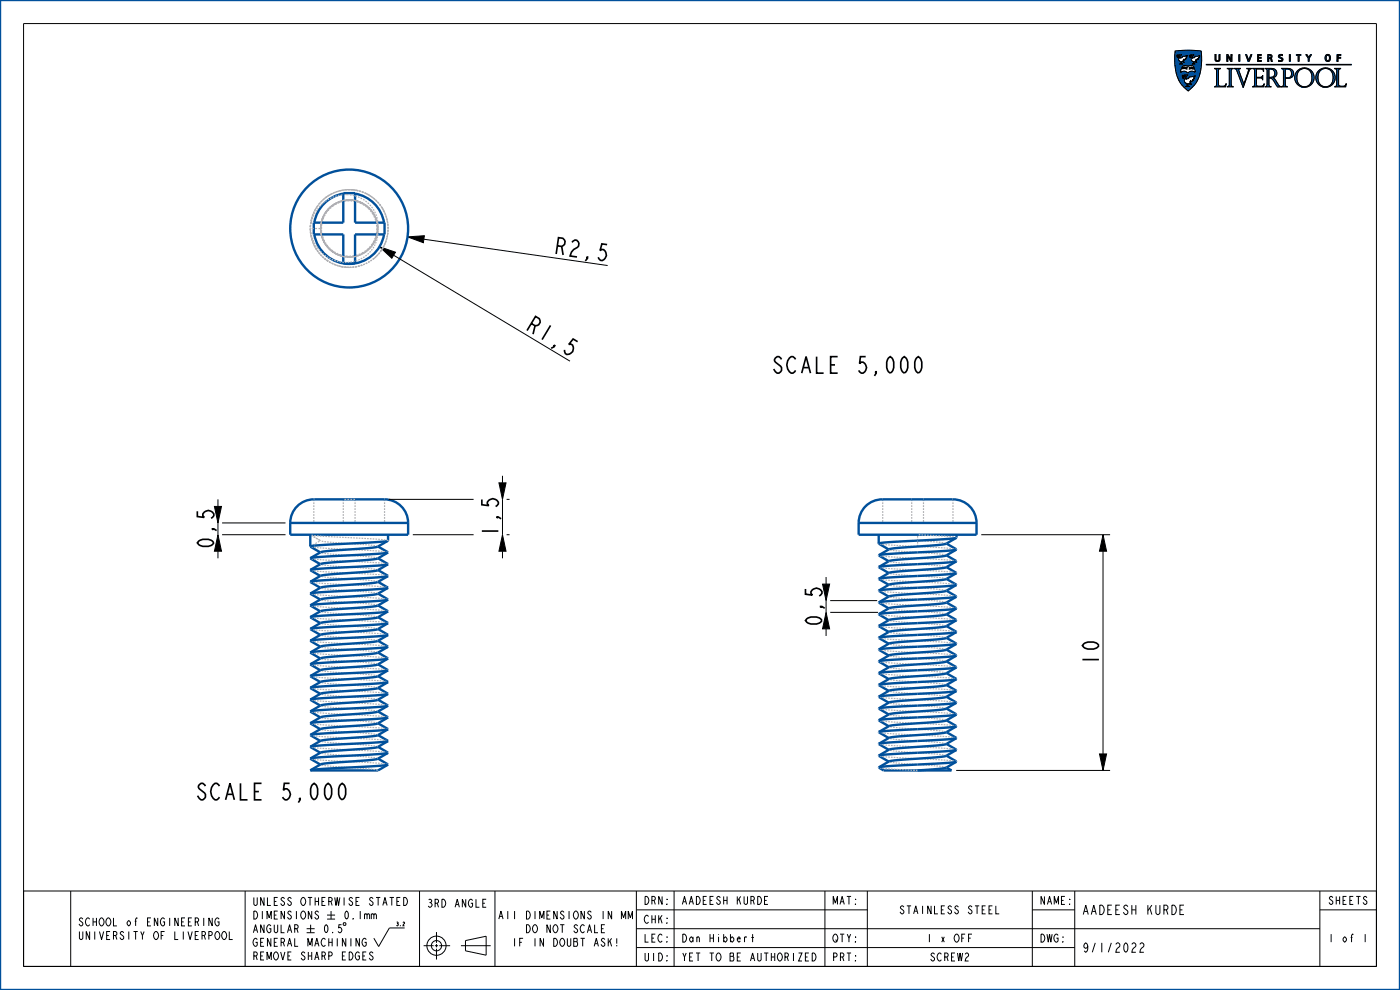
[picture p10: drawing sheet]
<svg xmlns="http://www.w3.org/2000/svg" width="297mm" height="210mm" viewBox="0 0 297 210" stroke-linecap="round" stroke-linejoin="round" font-family="sans-serif">
<defs><g id="words">
<g font-size="4.6">
<text x="117.3" y="53.8" transform="rotate(8 117.3 53.8)">R2,5</text>
<text x="111.2" y="69.7" transform="rotate(31 111.2 69.7)">R1,5</text>
<text x="165" y="79.2">SCALE</text>
<text x="182.6" y="79.2">5,000</text>
<text x="45.4" y="116.6" transform="rotate(-90 45.4 116.6)">0,5</text>
<text x="105.7" y="114.1" transform="rotate(-90 105.7 114.1)">1,5</text>
<text x="174.4" y="133.1" transform="rotate(-90 174.4 133.1)">0,5</text>
<text x="233.1" y="141.4" transform="rotate(-90 233.1 141.4)">10</text>
<text x="42.8" y="169.7">SCALE</text>
<text x="60.4" y="169.7">5,000</text>
</g>
<g font-size="2.6">
<text x="229.5" y="194">AADEESH KURDE</text>
<text x="229.5" y="202">9/1/2022</text>
</g>
<g font-size="2.2">
<text x="136.5" y="191.9">DRN:</text>
<text x="144.5" y="191.9">AADEESH KURDE</text>
<text x="176.5" y="191.9">MAT:</text>
<text x="220.5" y="191.9">NAME:</text>
<text x="282" y="191.9">SHEETS</text>
<text x="16.5" y="196.4">SCHOOL of ENGINEERING</text>
<text x="53.5" y="192.1">UNLESS OTHERWISE STATED</text>
<text x="53.5" y="195">DIMENSIONS</text>
<text x="53.5" y="197.9">ANGULAR</text>
<text x="68.4" y="197.9">0.5</text>
<text x="72.7" y="195">0.1mm</text>
<text x="91" y="192.5">3RD ANGLE</text>
<text x="106.7" y="195">All DIMENSIONS IN MM</text>
<text x="112" y="197.9">DO NOT SCALE</text>
<text x="136.5" y="195.9">CHK:</text>
<text x="191.6" y="193.9">STAINLESS STEEL</text>
<text x="16.5" y="199.3">UNIVERSITY OF LIVERPOOL</text>
<text x="53.5" y="200.7">GENERAL MACHINING</text>
<text x="53.5" y="203.6">REMOVE SHARP EDGES</text>
<text x="109.4" y="200.7">IF IN DOUBT ASK!</text>
<text x="136.5" y="203.9">UID:</text>
<text x="136.5" y="199.9">LEC:</text>
<text x="144.5" y="203.9">YET TO BE AUTHORIZED</text>
<text x="144.5" y="199.9">Dan Hibbert</text>
<text x="176.5" y="203.9">PRT:</text>
<text x="176.5" y="199.9">QTY:</text>
<text x="196.9" y="199.9">1 x OFF</text>
<text x="197.5" y="203.9">SCREW2</text>
<text x="220.5" y="199.9">DWG:</text>
<text x="281.7" y="199.9">1</text>
<text x="284.7" y="199.9">of</text>
<text x="288.9" y="199.9">1</text>
</g>
<text font-size="1" x="84" y="196.4">3.2</text>
</g></defs>
<path d="M257.7 14.5h1.2l-.3 .2-.1 .3v3a.96 .96 0 0 0 1.2 .2l.4-.4-.1 .6h-2.3l.3-.1 .1-.4v-3.1z" fill="#00509b"/>
<path d="M257.7 14.5h1.2l-.3 .2-.1 .3v3a.96 .96 0 0 0 1.2 .2l.4-.4-.1 .6h-2.3l.3-.1 .1-.4v-3.1z" fill="none" stroke="#00509b" stroke-width=".21"/>
<path d="M260.4 14.5h1.2l-.3 .2-.1 .3v3l-.4 .1v-3.2l-.1-.3z" fill="#00509b"/>
<path d="M260.4 14.5h1.2l-.3 .2-.1 .3v3l-.4 .1v-3.2l-.1-.3z" fill="none" stroke="#00509b" stroke-width=".21"/>
<path d="M261.9 14.5l1.2 .1-.9 .1z" fill="#00509b"/>
<path d="M261.9 14.5l1.2 .1-.9 .1z" fill="none" stroke="#00509b" stroke-width=".21"/>
<path d="M264.5 14.5h1l-.7 .8a.44 .44 0 0 0 .1-.5 .44 .44 0 0 0-.4-.3z" fill="#00509b"/>
<path d="M264.5 14.5h1l-.7 .8a.44 .44 0 0 0 .1-.5 .44 .44 0 0 0-.4-.3z" fill="none" stroke="#00509b" stroke-width=".21"/>
<path d="M262.2 14.7l.7-.1-.6 .2z" fill="#00509b"/>
<path d="M262.2 14.7l.7-.1-.6 .2z" fill="none" stroke="#00509b" stroke-width=".21"/>
<path d="M262.3 14.8l.5-.1 .9 3.8z" fill="#00509b"/>
<path d="M262.3 14.8l.5-.1 .9 3.8z" fill="none" stroke="#00509b" stroke-width=".21"/>
<path d="M264.8 15.3l.1-.1-1.2 3.3z" fill="#00509b"/>
<path d="M264.8 15.3l.1-.1-1.2 3.3z" fill="none" stroke="#00509b" stroke-width=".21"/>
<path d="M260.8 18.1l.4-.1 .1 .2-.6 .1z" fill="#00509b"/>
<path d="M260.8 18.1l.4-.1 .1 .2-.6 .1z" fill="none" stroke="#00509b" stroke-width=".21"/>
<path d="M260.4 18.4l.9-.2 .3 .2z" fill="#00509b"/>
<path d="M260.4 18.4l.9-.2 .3 .2z" fill="none" stroke="#00509b" stroke-width=".21"/>
<path d="M262.8 15l1.1 2.8-.2 .7z" fill="#00509b"/>
<path d="M262.8 15l1.1 2.8-.2 .7z" fill="none" stroke="#00509b" stroke-width=".21"/>
<path d="M265.7 14.5h2.4v.6a.57 .57 0 0 0-.7-.5z" fill="#00509b"/>
<path d="M265.7 14.5h2.4v.6a.57 .57 0 0 0-.7-.5z" fill="none" stroke="#00509b" stroke-width=".21"/>
<path d="M266 14.6h.6v1.8l-.4 1.5v-2.9z" fill="#00509b"/>
<path d="M266 14.6h.6v1.8l-.4 1.5v-2.9z" fill="none" stroke="#00509b" stroke-width=".21"/>
<path d="M267.8 16l.1 .9-.3-.3z" fill="#00509b"/>
<path d="M267.8 16l.1 .9-.3-.3z" fill="none" stroke="#00509b" stroke-width=".21"/>
<path d="M266.6 16.4h.9l.3-.2-.2 .4-1-.1-.4 1.4z" fill="#00509b"/>
<path d="M266.6 16.4h.9l.3-.2-.2 .4-1-.1-.4 1.4z" fill="none" stroke="#00509b" stroke-width=".21"/>
<path d="M268.2 17.8l-.1 .6z" fill="#00509b"/>
<path d="M268.2 17.8l-.1 .6z" fill="none" stroke="#00509b" stroke-width=".21"/>
<path d="M266.6 16.5v1.7l-.6 .1z" fill="#00509b"/>
<path d="M266.6 16.5v1.7l-.6 .1z" fill="none" stroke="#00509b" stroke-width=".21"/>
<path d="M266 18.3h.8z" fill="#00509b"/>
<path d="M266 18.3h.8z" fill="none" stroke="#00509b" stroke-width=".21"/>
<path d="M265.7 18.4l2-.1 .3-.2 .1 .3z" fill="#00509b"/>
<path d="M265.7 18.4l2-.1 .3-.2 .1 .3z" fill="none" stroke="#00509b" stroke-width=".21"/>
<path d="M265.7 18.4h.1" fill="none" stroke="#00509b" stroke-width=".21"/>
<path d="M271.4 11.6h.6z" fill="#00509b"/>
<path d="M271.4 11.6h.6z" fill="none" stroke="#00509b" stroke-width=".21"/>
<path d="M277 11.6l.6 .6 .4-.6h.2l-.5 .8v.6h-.2v-.6z" fill="#00509b"/>
<path d="M277 11.6l.6 .6 .4-.6h.2l-.5 .8v.6h-.2v-.6z" fill="none" stroke="#00509b" stroke-width=".21"/>
<path d="M275 11.6h1v.1h-.4v1.3h-.2v-1.3h-.4z" fill="#00509b"/>
<path d="M275 11.6h1v.1h-.4v1.3h-.2v-1.3h-.4z" fill="none" stroke="#00509b" stroke-width=".21"/>
<path d="M277 11.6h.3l.3 .5z" fill="#00509b"/>
<path d="M277 11.6h.3l.3 .5z" fill="none" stroke="#00509b" stroke-width=".21"/>
<path d="M271.3 11.7l.8-.1v.2z" fill="#00509b"/>
<path d="M271.3 11.7l.8-.1v.2z" fill="none" stroke="#00509b" stroke-width=".21"/>
<path d="M262.8 11.6h.2v1.4h-.2z" fill="#00509b"/>
<path d="M262.8 11.6h.2v1.4h-.2z" fill="none" stroke="#00509b" stroke-width=".21"/>
<path d="M273.5 11.6h.2v1.4h-.2z" fill="#00509b"/>
<path d="M273.5 11.6h.2v1.4h-.2z" fill="none" stroke="#00509b" stroke-width=".21"/>
<path d="M271.3 11.7h.4l-.5 .1z" fill="#00509b"/>
<path d="M271.3 11.7h.4l-.5 .1z" fill="none" stroke="#00509b" stroke-width=".21"/>
<path d="M266.8 11.6h.8v.1h-.6l-.2 1.3z" fill="#00509b"/>
<path d="M266.8 11.6h.8v.1h-.6l-.2 1.3z" fill="none" stroke="#00509b" stroke-width=".21"/>
<path d="M283.7 11.6h.7v.1h-.6l-.1 1.3z" fill="#00509b"/>
<path d="M283.7 11.6h.7v.1h-.6l-.1 1.3z" fill="none" stroke="#00509b" stroke-width=".21"/>
<path d="M271.2 11.8l.4-.1z" fill="#00509b"/>
<path d="M271.2 11.8l.4-.1z" fill="none" stroke="#00509b" stroke-width=".21"/>
<path d="M265.4 11.6h.2l-.6 1.4h-.2z" fill="#00509b"/>
<path d="M265.4 11.6h.2l-.6 1.4h-.2z" fill="none" stroke="#00509b" stroke-width=".21"/>
<path d="M271.2 11.9l.2-.1v.2l-.2 .1z" fill="#00509b"/>
<path d="M271.2 11.9l.2-.1v.2l-.2 .1z" fill="none" stroke="#00509b" stroke-width=".21"/>
<path d="M264.3 11.6h.2l.3 .9v.5z" fill="#00509b"/>
<path d="M264.3 11.6h.2l.3 .9v.5z" fill="none" stroke="#00509b" stroke-width=".21"/>
<path d="M271.2 12.1h.4z" fill="#00509b"/>
<path d="M271.2 12.1h.4z" fill="none" stroke="#00509b" stroke-width=".21"/>
<path d="M271.3 12.2h.5z" fill="#00509b"/>
<path d="M271.3 12.2h.5z" fill="none" stroke="#00509b" stroke-width=".21"/>
<path d="M271.5 12.3h.5z" fill="#00509b"/>
<path d="M271.5 12.3h.5z" fill="none" stroke="#00509b" stroke-width=".21"/>
<path d="M267 11.7v.5h.5v.1h-.5l-.2 .7z" fill="#00509b"/>
<path d="M267 11.7v.5h.5v.1h-.5l-.2 .7z" fill="none" stroke="#00509b" stroke-width=".21"/>
<path d="M283.8 11.7v.5h.6v.1h-.6v.7h-.1z" fill="#00509b"/>
<path d="M283.8 11.7v.5h.6v.1h-.6v.7h-.1z" fill="none" stroke="#00509b" stroke-width=".21"/>
<path d="M271.7 12.4l.3-.1 .2 .2-.2 .1z" fill="#00509b"/>
<path d="M271.7 12.4l.3-.1 .2 .2-.2 .1z" fill="none" stroke="#00509b" stroke-width=".21"/>
<path d="M258.6 11.6h.2l-.1 1.3h-.3l.2-.3z" fill="#00509b"/>
<path d="M258.6 11.6h.2l-.1 1.3h-.3l.2-.3z" fill="none" stroke="#00509b" stroke-width=".21"/>
<path d="M257.8 11.6h.2v1.2h-.2z" fill="#00509b"/>
<path d="M257.8 11.6h.2v1.2h-.2z" fill="none" stroke="#00509b" stroke-width=".21"/>
<path d="M271.6 12.9l.6-.4-.1 .4z" fill="#00509b"/>
<path d="M271.6 12.9l.6-.4-.1 .4z" fill="none" stroke="#00509b" stroke-width=".21"/>
<path d="M260.3 11.6h.2l.6 1.1 .2-1.1v1.4h-.2l-.6-1.1v1.1h-.2z" fill="#00509b"/>
<path d="M260.3 11.6h.2l.6 1.1 .2-1.1v1.4h-.2l-.6-1.1v1.1h-.2z" fill="none" stroke="#00509b" stroke-width=".21"/>
<path d="M261.1 11.6h.2l-.2 1.1z" fill="#00509b"/>
<path d="M261.1 11.6h.2l-.2 1.1z" fill="none" stroke="#00509b" stroke-width=".21"/>
<path d="M257.8 12.8h.3z" fill="#00509b"/>
<path d="M257.8 12.8h.3z" fill="none" stroke="#00509b" stroke-width=".21"/>
<path d="M271.2 12.8l.3 .1-.3 .1z" fill="#00509b"/>
<path d="M271.2 12.8l.3 .1-.3 .1z" fill="none" stroke="#00509b" stroke-width=".21"/>
<path d="M257.9 12.9h.8l-.4 .1z" fill="#00509b"/>
<path d="M257.9 12.9h.8l-.4 .1z" fill="none" stroke="#00509b" stroke-width=".21"/>
<path d="M271.2 13l.3-.1h.6z" fill="#00509b"/>
<path d="M271.2 13l.3-.1h.6z" fill="none" stroke="#00509b" stroke-width=".21"/>
<path d="M271.2 13l.9-.1z" fill="#00509b"/>
<path d="M271.2 13l.9-.1z" fill="none" stroke="#00509b" stroke-width=".21"/>
<path d="M264.8 12.5l.1 .3-.1 .2z" fill="#00509b"/>
<path d="M264.8 12.5l.1 .3-.1 .2z" fill="none" stroke="#00509b" stroke-width=".21"/>
<path d="M267 12.3v.5h.6v.2h-.8z" fill="#00509b"/>
<path d="M267 12.3v.5h.6v.2h-.8z" fill="none" stroke="#00509b" stroke-width=".21"/>
<path d="M283.1 14.5l1.3 .1z" fill="#00509b"/>
<path d="M283.1 14.5l1.3 .1z" fill="none" stroke="#00509b" stroke-width=".21"/>
<path d="M283.2 14.6h1.2l-.4 .2-.4 3.1v-2.9l-.1-.3z" fill="#00509b"/>
<path d="M283.2 14.6h1.2l-.4 .2-.4 3.1v-2.9l-.1-.3z" fill="none" stroke="#00509b" stroke-width=".21"/>
<path d="M285.6 17.8l-.1 .6z" fill="#00509b"/>
<path d="M285.6 17.8l-.1 .6z" fill="none" stroke="#00509b" stroke-width=".21"/>
<path d="M284 15v2.9l.1 .3-.6 .1z" fill="#00509b"/>
<path d="M284 15v2.9l.1 .3-.6 .1z" fill="none" stroke="#00509b" stroke-width=".21"/>
<path d="M283.4 18.3h.9z" fill="#00509b"/>
<path d="M283.4 18.3h.9z" fill="none" stroke="#00509b" stroke-width=".21"/>
<path d="M283.1 18.4l2-.1 .3-.2 .1 .3z" fill="#00509b"/>
<path d="M283.1 18.4l2-.1 .3-.2 .1 .3z" fill="none" stroke="#00509b" stroke-width=".21"/>
<path d="M283.1 18.4h.1" fill="none" stroke="#00509b" stroke-width=".21"/>
<path d="M269 11.6l.8 .2-.1 .4h-.4a.29 .29 0 0 0 .3-.4 .29 .29 0 0 0-.4-.1l-.2 1.3z" fill="#00509b"/>
<path d="M269 11.6l.8 .2-.1 .4h-.4a.29 .29 0 0 0 .3-.4 .29 .29 0 0 0-.4-.1l-.2 1.3z" fill="none" stroke="#00509b" stroke-width=".21"/>
<path d="M269.2 11.7v.5h.5l-.5 .2v.6h-.2z" fill="#00509b"/>
<path d="M269.2 11.7v.5h.5l-.5 .2v.6h-.2z" fill="none" stroke="#00509b" stroke-width=".21"/>
<path d="M269.2 12.4l.5-.2-.1 .1 .3 .7h-.2l-.2-.6z" fill="#00509b"/>
<path d="M269.2 12.4l.5-.2-.1 .1 .3 .7h-.2l-.2-.6z" fill="none" stroke="#00509b" stroke-width=".21"/>
<path d="M281.3 11.7a.65 .65 0 0 1 .9 0 .65 .65 0 0 1 0 .9l-.1 .3h-.4a.63 .63 0 0 0 .3-.6 .63 .63 0 0 0-.4-.6z" fill="#00509b"/>
<path d="M281.3 11.7a.65 .65 0 0 1 .9 0 .65 .65 0 0 1 0 .9l-.1 .3h-.4a.63 .63 0 0 0 .3-.6 .63 .63 0 0 0-.4-.6z" fill="none" stroke="#00509b" stroke-width=".21"/>
<path d="M281.2 11.8l.4-.1z" fill="#00509b"/>
<path d="M281.2 11.8l.4-.1z" fill="none" stroke="#00509b" stroke-width=".21"/>
<path d="M281.2 11.9l.3-.1-.3 .2z" fill="#00509b"/>
<path d="M281.2 11.9l.3-.1-.3 .2z" fill="none" stroke="#00509b" stroke-width=".21"/>
<path d="M281.2 12l.2-.1-.1 .3-.2 .1z" fill="#00509b"/>
<path d="M281.2 12l.2-.1-.1 .3-.2 .1z" fill="none" stroke="#00509b" stroke-width=".21"/>
<path d="M281.1 12.3l.2-.1 .1 .4-.2 .1z" fill="#00509b"/>
<path d="M281.1 12.3l.2-.1 .1 .4-.2 .1z" fill="none" stroke="#00509b" stroke-width=".21"/>
<path d="M281.2 12.7l.2-.1v.1z" fill="#00509b"/>
<path d="M281.2 12.7l.2-.1v.1z" fill="none" stroke="#00509b" stroke-width=".21"/>
<path d="M281.2 12.8h.3z" fill="#00509b"/>
<path d="M281.2 12.8h.3z" fill="none" stroke="#00509b" stroke-width=".21"/>
<path d="M281.3 12.9h.8l-.4 .1z" fill="#00509b"/>
<path d="M281.3 12.9h.8l-.4 .1z" fill="none" stroke="#00509b" stroke-width=".21"/>
<path d="M268.4 14.5l1.9 .1h-1.6z" fill="#00509b"/>
<path d="M268.4 14.5l1.9 .1h-1.6z" fill="none" stroke="#00509b" stroke-width=".21"/>
<path d="M269.4 14.6h.9a.99 .99 0 0 1 .5 1.3l-.5 .1a.94 .94 0 0 0-.9-1.4z" fill="#00509b"/>
<path d="M269.4 14.6h.9a.99 .99 0 0 1 .5 1.3l-.5 .1a.94 .94 0 0 0-.9-1.4z" fill="none" stroke="#00509b" stroke-width=".21"/>
<path d="M268.7 14.6h.6l-.1 1.8-.4 1.5v-2.9z" fill="#00509b"/>
<path d="M268.7 14.6h.6l-.1 1.8-.4 1.5v-2.9z" fill="none" stroke="#00509b" stroke-width=".21"/>
<path d="M269.6 16.4l1.2-.5-.4 .5z" fill="#00509b"/>
<path d="M269.6 16.4l1.2-.5-.4 .5z" fill="none" stroke="#00509b" stroke-width=".21"/>
<path d="M269.2 16.4l.9 .1h-.9l.1 1.7-.6 .1z" fill="#00509b"/>
<path d="M269.2 16.4l.9 .1h-.9l.1 1.7-.6 .1z" fill="none" stroke="#00509b" stroke-width=".21"/>
<path d="M269.2 16.5h.9l1 1.2-.4 .3-.5-.8a1.08 1.08 0 0 0-1-.7z" fill="#00509b"/>
<path d="M269.2 16.5h.9l1 1.2-.4 .3-.5-.8a1.08 1.08 0 0 0-1-.7z" fill="none" stroke="#00509b" stroke-width=".21"/>
<path d="M270.7 18l.4-.3 .3 .6h-.5z" fill="#00509b"/>
<path d="M270.7 18l.4-.3 .3 .6h-.5z" fill="none" stroke="#00509b" stroke-width=".21"/>
<path d="M268.4 18.4l.9-.2 .3 .2z" fill="#00509b"/>
<path d="M268.4 18.4l.9-.2 .3 .2z" fill="none" stroke="#00509b" stroke-width=".21"/>
<path d="M270.9 18.3h.7l-.6 .1z" fill="#00509b"/>
<path d="M270.9 18.3h.7l-.6 .1z" fill="none" stroke="#00509b" stroke-width=".21"/>
<path d="M271 18.4h.7z" fill="#00509b"/>
<path d="M271 18.4h.7z" fill="none" stroke="#00509b" stroke-width=".21"/>
<path d="M271.9 14.5l1.8 .1z" fill="#00509b"/>
<path d="M271.9 14.5l1.8 .1z" fill="none" stroke="#00509b" stroke-width=".21"/>
<path d="M272.1 14.6h1.6l.4 .2-.3 .1-.6-.3z" fill="#00509b"/>
<path d="M272.1 14.6h1.6l.4 .2-.3 .1-.6-.3z" fill="none" stroke="#00509b" stroke-width=".21"/>
<path d="M272.1 14.6h.9h-.3v1.9l-.4 1.4v-2.9z" fill="#00509b"/>
<path d="M272.1 14.6h.9h-.3v1.9l-.4 1.4v-2.9z" fill="none" stroke="#00509b" stroke-width=".21"/>
<path d="M273.8 14.9h.3l.3 .7h-.4z" fill="#00509b"/>
<path d="M273.8 14.9h.3l.3 .7h-.4z" fill="none" stroke="#00509b" stroke-width=".21"/>
<path d="M274 15.6h.4v.4l-.5 .1z" fill="#00509b"/>
<path d="M274 15.6h.4v.4l-.5 .1z" fill="none" stroke="#00509b" stroke-width=".21"/>
<path d="M273.9 16.1l.5-.1-.2 .3h-.5z" fill="#00509b"/>
<path d="M273.9 16.1l.5-.1-.2 .3h-.5z" fill="none" stroke="#00509b" stroke-width=".21"/>
<path d="M272.7 16.5h.5l1-.2-.5 .2-1 .1v1.6l-.5 .1z" fill="#00509b"/>
<path d="M272.7 16.5h.5l1-.2-.5 .2-1 .1v1.6l-.5 .1z" fill="none" stroke="#00509b" stroke-width=".21"/>
<path d="M272.7 16.6l1-.1z" fill="#00509b"/>
<path d="M272.7 16.6l1-.1z" fill="none" stroke="#00509b" stroke-width=".21"/>
<path d="M271.9 18.4l.8-.2 .4 .2z" fill="#00509b"/>
<path d="M271.9 18.4l.8-.2 .4 .2z" fill="none" stroke="#00509b" stroke-width=".21"/>
<path d="M275.9 14.6a2.06 2.06 0 0 1 2.8 2.3l-.4 .2a1.86 1.86 0 0 0-1.6-2.6z" fill="#00509b"/>
<path d="M275.9 14.6a2.06 2.06 0 0 1 2.8 2.3l-.4 .2a1.86 1.86 0 0 0-1.6-2.6z" fill="none" stroke="#00509b" stroke-width=".21"/>
<path d="M275.7 14.7l1-.2z" fill="#00509b"/>
<path d="M275.7 14.7l1-.2z" fill="none" stroke="#00509b" stroke-width=".21"/>
<path d="M275.3 15l.4-.3 .5-.1a2.14 2.14 0 0 0-.1 3.7 1.57 1.57 0 0 1-1.4-1.2 2.04 2.04 0 0 1 .6-2.1z" fill="#00509b"/>
<path d="M275.3 15l.4-.3 .5-.1a2.14 2.14 0 0 0-.1 3.7 1.57 1.57 0 0 1-1.4-1.2 2.04 2.04 0 0 1 .6-2.1z" fill="none" stroke="#00509b" stroke-width=".21"/>
<path d="M278.3 17.1l.4-.2a.78 .78 0 0 1-.6 .7z" fill="#00509b"/>
<path d="M278.3 17.1l.4-.2a.78 .78 0 0 1-.6 .7z" fill="none" stroke="#00509b" stroke-width=".21"/>
<path d="M278.1 17.6l.4-.1-.3 .3-.4 .2z" fill="#00509b"/>
<path d="M278.1 17.6l.4-.1-.3 .3-.4 .2z" fill="none" stroke="#00509b" stroke-width=".21"/>
<path d="M276.1 18.4l1.1-.1 1-.5a2.05 2.05 0 0 1-2.1 .6z" fill="#00509b"/>
<path d="M276.1 18.4l1.1-.1 1-.5a2.05 2.05 0 0 1-2.1 .6z" fill="none" stroke="#00509b" stroke-width=".21"/>
<path d="M276 18.4h.6z" fill="#00509b"/>
<path d="M276 18.4h.6z" fill="none" stroke="#00509b" stroke-width=".21"/>
<path d="M276.1 18.4h.6z" fill="#00509b"/>
<path d="M276.1 18.4h.6z" fill="none" stroke="#00509b" stroke-width=".21"/>
<path d="M280.4 14.6a2.06 2.06 0 0 1 2.8 2.3l-.5 .2a1.86 1.86 0 0 0-1.5-2.6z" fill="#00509b"/>
<path d="M280.4 14.6a2.06 2.06 0 0 1 2.8 2.3l-.5 .2a1.86 1.86 0 0 0-1.5-2.6z" fill="none" stroke="#00509b" stroke-width=".21"/>
<path d="M279.8 15a1.57 1.57 0 0 1 1.4-.5z" fill="#00509b"/>
<path d="M279.8 15a1.57 1.57 0 0 1 1.4-.5z" fill="none" stroke="#00509b" stroke-width=".21"/>
<path d="M279.8 15l.5-.2a2.23 2.23 0 0 0 .3 3.5 1.57 1.57 0 0 1-1.4-1.2 2.04 2.04 0 0 1 .6-2.1z" fill="#00509b"/>
<path d="M279.8 15l.5-.2a2.23 2.23 0 0 0 .3 3.5 1.57 1.57 0 0 1-1.4-1.2 2.04 2.04 0 0 1 .6-2.1z" fill="none" stroke="#00509b" stroke-width=".21"/>
<path d="M282.7 17.1l.5-.2-.1 .3a.98 .98 0 0 1-.8 .8z" fill="#00509b"/>
<path d="M282.7 17.1l.5-.2-.1 .3a.98 .98 0 0 1-.8 .8z" fill="none" stroke="#00509b" stroke-width=".21"/>
<path d="M280.6 18.4l1.1-.1 1-.4a2.05 2.05 0 0 1-2.1 .5z" fill="#00509b"/>
<path d="M280.6 18.4l1.1-.1 1-.4a2.05 2.05 0 0 1-2.1 .5z" fill="none" stroke="#00509b" stroke-width=".21"/>
<path d="M280.4 18.4h.7z" fill="#00509b"/>
<path d="M280.4 18.4h.7z" fill="none" stroke="#00509b" stroke-width=".21"/>
<path d="M280.6 18.4h.6z" fill="#00509b"/>
<path d="M280.6 18.4h.6z" fill="none" stroke="#00509b" stroke-width=".21"/>
<path d="M255.9 13.7h30.8z" fill="#00509b"/>
<path d="M255.9 13.7h30.8z" fill="none" stroke="#00509b" stroke-width=".21"/>
<path d="M249.3 10.8l2.8-.1 2.7 .1 .1 2.1-.7-.3 .4-.9h-1.3v-.1h-2.6l-1.5 .3z" fill="#00509b"/>
<path d="M249.3 10.8l2.8-.1 2.7 .1 .1 2.1-.7-.3 .4-.9h-1.3v-.1h-2.6l-1.5 .3z" fill="none" stroke="#00509b" stroke-width=".21"/>
<path d="M250.7 11.6h2.6l-2.7 .1z" fill="#00509b"/>
<path d="M250.7 11.6h2.6l-2.7 .1z" fill="none" stroke="#00509b" stroke-width=".21"/>
<path d="M250.2 11.6h.5z" fill="#00509b"/>
<path d="M250.2 11.6h.5z" fill="none" stroke="#00509b" stroke-width=".21"/>
<path d="M250.6 11.7l2.7-.1z" fill="#00509b"/>
<path d="M250.6 11.7l2.7-.1z" fill="none" stroke="#00509b" stroke-width=".21"/>
<path d="M249.8 11.7l.4-.1z" fill="#00509b"/>
<path d="M249.8 11.7l.4-.1z" fill="none" stroke="#00509b" stroke-width=".21"/>
<path d="M250.6 11.7l2.3-.1z" fill="#00509b"/>
<path d="M250.6 11.7l2.3-.1z" fill="none" stroke="#00509b" stroke-width=".21"/>
<path d="M250.6 11.7h1.9l-2 .1z" fill="#00509b"/>
<path d="M250.6 11.7h1.9l-2 .1z" fill="none" stroke="#00509b" stroke-width=".21"/>
<path d="M251.9 11.7h.5l-.6 .3z" fill="#00509b"/>
<path d="M251.9 11.7h.5l-.6 .3z" fill="none" stroke="#00509b" stroke-width=".21"/>
<path d="M249.9 11.8h.1" fill="none" stroke="#00509b" stroke-width=".21"/>
<path d="M252.6 11.8h.1" fill="none" stroke="#00509b" stroke-width=".21"/>
<path d="M249.7 11.8h.2z" fill="#00509b"/>
<path d="M249.7 11.8h.2z" fill="none" stroke="#00509b" stroke-width=".21"/>
<path d="M252.4 11.8h.1z" fill="#00509b"/>
<path d="M252.4 11.8h.1z" fill="none" stroke="#00509b" stroke-width=".21"/>
<path d="M250.4 11.9l1.5-.2-.4 .2z" fill="#00509b"/>
<path d="M250.4 11.9l1.5-.2-.4 .2z" fill="none" stroke="#00509b" stroke-width=".21"/>
<path d="M253.3 11.7h1.3l-1.5 .2z" fill="#00509b"/>
<path d="M253.3 11.7h1.3l-1.5 .2z" fill="none" stroke="#00509b" stroke-width=".21"/>
<path d="M250 11.8l.2 .1-.3 .1z" fill="#00509b"/>
<path d="M250 11.8l.2 .1-.3 .1z" fill="none" stroke="#00509b" stroke-width=".21"/>
<path d="M252.6 11.8l.3 .1-.3 .1z" fill="#00509b"/>
<path d="M252.6 11.8l.3 .1-.3 .1z" fill="none" stroke="#00509b" stroke-width=".21"/>
<path d="M249.7 11.8h.2z" fill="#00509b"/>
<path d="M249.7 11.8h.2z" fill="none" stroke="#00509b" stroke-width=".21"/>
<path d="M252.3 11.8h.2z" fill="#00509b"/>
<path d="M252.3 11.8h.2z" fill="none" stroke="#00509b" stroke-width=".21"/>
<path d="M249.2 11.9l.6-.2-.1 .1 .2 .1-.7 1z" fill="#00509b"/>
<path d="M249.2 11.9l.6-.2-.1 .1 .2 .1-.7 1z" fill="none" stroke="#00509b" stroke-width=".21"/>
<path d="M251.8 12l.5-.2 .3 .1z" fill="#00509b"/>
<path d="M251.8 12l.5-.2 .3 .1z" fill="none" stroke="#00509b" stroke-width=".21"/>
<path d="M250 11.9h.2z" fill="#00509b"/>
<path d="M250 11.9h.2z" fill="none" stroke="#00509b" stroke-width=".21"/>
<path d="M252.6 11.9h.3z" fill="#00509b"/>
<path d="M252.6 11.9h.3z" fill="none" stroke="#00509b" stroke-width=".21"/>
<path d="M250.4 11.9h1.1l-1.2 .1z" fill="#00509b"/>
<path d="M250.4 11.9h1.1l-1.2 .1z" fill="none" stroke="#00509b" stroke-width=".21"/>
<path d="M253.1 11.9h1l-1.1 .1z" fill="#00509b"/>
<path d="M253.1 11.9h1l-1.1 .1z" fill="none" stroke="#00509b" stroke-width=".21"/>
<path d="M251.8 12l.8-.1-.1 .1-.7 .1z" fill="#00509b"/>
<path d="M251.8 12l.8-.1-.1 .1-.7 .1z" fill="none" stroke="#00509b" stroke-width=".21"/>
<path d="M249.7 12l.2 .2v-.2l.3-.1-.1 .4-.9 .6z" fill="#00509b"/>
<path d="M249.7 12l.2 .2v-.2l.3-.1-.1 .4-.9 .6z" fill="none" stroke="#00509b" stroke-width=".21"/>
<path d="M252.6 12l.3-.1-.2 .4-.3-.1z" fill="#00509b"/>
<path d="M252.6 12l.3-.1-.2 .4-.3-.1z" fill="none" stroke="#00509b" stroke-width=".21"/>
<path d="M249.8 12l.1-.1z" fill="#00509b"/>
<path d="M249.8 12l.1-.1z" fill="none" stroke="#00509b" stroke-width=".21"/>
<path d="M250.3 12l.7-.1-.7 .2z" fill="#00509b"/>
<path d="M250.3 12l.7-.1-.7 .2z" fill="none" stroke="#00509b" stroke-width=".21"/>
<path d="M253 12l.7-.1-.8 .2z" fill="#00509b"/>
<path d="M253 12l.7-.1-.8 .2z" fill="none" stroke="#00509b" stroke-width=".21"/>
<path d="M250.3 12.1l.5-.1-.2 .3z" fill="#00509b"/>
<path d="M250.3 12.1l.5-.1-.2 .3z" fill="none" stroke="#00509b" stroke-width=".21"/>
<path d="M252.9 12.1l.6-.1-.2 .3z" fill="#00509b"/>
<path d="M252.9 12.1l.6-.1-.2 .3z" fill="none" stroke="#00509b" stroke-width=".21"/>
<path d="M251.6 12.1l.9-.1-.1 .2z" fill="#00509b"/>
<path d="M251.6 12.1l.9-.1-.1 .2z" fill="none" stroke="#00509b" stroke-width=".21"/>
<path d="M249.9 12.2h.1" fill="none" stroke="#00509b" stroke-width=".21"/>
<path d="M252.6 12.2h.1" fill="none" stroke="#00509b" stroke-width=".21"/>
<path d="M249.8 12.2h.1" fill="none" stroke="#00509b" stroke-width=".21"/>
<path d="M252.4 12.2h.1" fill="none" stroke="#00509b" stroke-width=".21"/>
<path d="M251.4 12.4l.2 .1 .1-.3h.7l.3 .1 .1 .5h-1.7l.4-.3z" fill="#00509b"/>
<path d="M251.4 12.4l.2 .1 .1-.3h.7l.3 .1 .1 .5h-1.7l.4-.3z" fill="none" stroke="#00509b" stroke-width=".21"/>
<path d="M254.2 12.1h.2z" fill="#00509b"/>
<path d="M254.2 12.1h.2z" fill="none" stroke="#00509b" stroke-width=".21"/>
<path d="M250.3 12.2l.1 .2z" fill="#00509b"/>
<path d="M250.3 12.2l.1 .2z" fill="none" stroke="#00509b" stroke-width=".21"/>
<path d="M252.9 12.2l.2 .2z" fill="#00509b"/>
<path d="M252.9 12.2l.2 .2z" fill="none" stroke="#00509b" stroke-width=".21"/>
<path d="M254.1 12.4l.1 .1z" fill="#00509b"/>
<path d="M254.1 12.4l.1 .1z" fill="none" stroke="#00509b" stroke-width=".21"/>
<path d="M251.1 12.5l.1 .3z" fill="#00509b"/>
<path d="M251.1 12.5l.1 .3z" fill="none" stroke="#00509b" stroke-width=".21"/>
<path d="M253.7 12.5l.2 .3 .3-.2 .7 .3v1l-1.5-.4 .5-.2-.2-.5h.1z" fill="#00509b"/>
<path d="M253.7 12.5l.2 .3 .3-.2 .7 .3v1l-1.5-.4 .5-.2-.2-.5h.1z" fill="none" stroke="#00509b" stroke-width=".21"/>
<path d="M250.9 12.8h1.9l.1 .2-1.7 .1z" fill="#00509b"/>
<path d="M250.9 12.8h1.9l.1 .2-1.7 .1z" fill="none" stroke="#00509b" stroke-width=".21"/>
<path d="M253.6 12.8h.2z" fill="#00509b"/>
<path d="M253.6 12.8h.2z" fill="none" stroke="#00509b" stroke-width=".21"/>
<path d="M249.2 12.9l.9-.6-.1 .3 .2 .3-.9 1z" fill="#00509b"/>
<path d="M249.2 12.9l.9-.6-.1 .3 .2 .3-.9 1z" fill="none" stroke="#00509b" stroke-width=".21"/>
<path d="M249.7 12h.1" fill="none" stroke="#00509b" stroke-width=".21"/>
<path d="M251.2 13.1l1.7-.1 .2 .1-1.9 .1z" fill="#00509b"/>
<path d="M251.2 13.1l1.7-.1 .2 .1-1.9 .1z" fill="none" stroke="#00509b" stroke-width=".21"/>
<path d="M250.7 13.1h.1z" fill="#00509b"/>
<path d="M250.7 13.1h.1z" fill="none" stroke="#00509b" stroke-width=".21"/>
<path d="M253.3 13.1h.2z" fill="#00509b"/>
<path d="M253.3 13.1h.2z" fill="none" stroke="#00509b" stroke-width=".21"/>
<path d="M250.9 13.1l.2 .1z" fill="#00509b"/>
<path d="M250.9 13.1l.2 .1z" fill="none" stroke="#00509b" stroke-width=".21"/>
<path d="M253.6 13.1l.2 .1z" fill="#00509b"/>
<path d="M253.6 13.1l.2 .1z" fill="none" stroke="#00509b" stroke-width=".21"/>
<path d="M250.6 13.2h.5l-.5 .1z" fill="#00509b"/>
<path d="M250.6 13.2h.5l-.5 .1z" fill="none" stroke="#00509b" stroke-width=".21"/>
<path d="M253.3 13.2h.5l-.5 .1z" fill="#00509b"/>
<path d="M253.3 13.2h.5l-.5 .1z" fill="none" stroke="#00509b" stroke-width=".21"/>
<path d="M250.6 13.3l2.5-.2 .1 .3-2.5 .1z" fill="#00509b"/>
<path d="M250.6 13.3l2.5-.2 .1 .3-2.5 .1z" fill="none" stroke="#00509b" stroke-width=".21"/>
<path d="M253.3 13.3l.5-.1 .1 .1-.5 .2z" fill="#00509b"/>
<path d="M253.3 13.3l.5-.1 .1 .1-.5 .2z" fill="none" stroke="#00509b" stroke-width=".21"/>
<path d="M250.6 13.3l.5-.1 .1 .1z" fill="#00509b"/>
<path d="M250.6 13.3l.5-.1 .1 .1z" fill="none" stroke="#00509b" stroke-width=".21"/>
<path d="M250.2 12.9l.1 .1a.33 .33 0 0 1 .2 .3 .33 .33 0 0 1-.3 .3h.7l-.2-.1 2.5-.1-.3 .2-3.6 .3z" fill="#00509b"/>
<path d="M250.2 12.9l.1 .1a.33 .33 0 0 1 .2 .3 .33 .33 0 0 1-.3 .3h.7l-.2-.1 2.5-.1-.3 .2-3.6 .3z" fill="none" stroke="#00509b" stroke-width=".21"/>
<path d="M250.4 13.6h.5z" fill="#00509b"/>
<path d="M250.4 13.6h.5z" fill="none" stroke="#00509b" stroke-width=".21"/>
<path d="M252.9 13.6h.6z" fill="#00509b"/>
<path d="M252.9 13.6h.6z" fill="none" stroke="#00509b" stroke-width=".21"/>
<path d="M249.3 13.9l4.2-.3 1.4 .3-.3 1.7-1.1-.3-.3-1.2-.3-.2z" fill="#00509b"/>
<path d="M249.3 13.9l4.2-.3 1.4 .3-.3 1.7-1.1-.3-.3-1.2-.3-.2z" fill="none" stroke="#00509b" stroke-width=".21"/>
<path d="M249.3 13.9h3.4h-.1a.74 .74 0 0 1-1.1 0h-.4l-1.7 .9z" fill="#00509b"/>
<path d="M249.3 13.9h3.4h-.1a.74 .74 0 0 1-1.1 0h-.4l-1.7 .9z" fill="none" stroke="#00509b" stroke-width=".21"/>
<path d="M250.6 13.4l-.1 .1z" fill="#00509b"/>
<path d="M250.6 13.4l-.1 .1z" fill="none" stroke="#00509b" stroke-width=".21"/>
<path d="M249.4 14.8l1.5-.8-.5 1.1-.8 .5z" fill="#00509b"/>
<path d="M249.4 14.8l1.5-.8-.5 1.1-.8 .5z" fill="none" stroke="#00509b" stroke-width=".21"/>
<path d="M252.3 15.3l.4-.2 .6 .1z" fill="#00509b"/>
<path d="M252.3 15.3l.4-.2 .6 .1z" fill="none" stroke="#00509b" stroke-width=".21"/>
<path d="M249.6 15.6l.8-.5 .2 .2a1.03 1.03 0 0 1 1.3 .1z" fill="#00509b"/>
<path d="M249.6 15.6l.8-.5 .2 .2a1.03 1.03 0 0 1 1.3 .1z" fill="none" stroke="#00509b" stroke-width=".21"/>
<path d="M250.5 15.1h.1" fill="none" stroke="#00509b" stroke-width=".21"/>
<path d="M253.6 15.2h.1" fill="none" stroke="#00509b" stroke-width=".21"/>
<path d="M253.5 15.2h.1z" fill="#00509b"/>
<path d="M253.5 15.2h.1z" fill="none" stroke="#00509b" stroke-width=".21"/>
<path d="M250.4 15.2h.1z" fill="#00509b"/>
<path d="M250.4 15.2h.1z" fill="none" stroke="#00509b" stroke-width=".21"/>
<path d="M253.5 15.2l1.1 .4z" fill="#00509b"/>
<path d="M253.5 15.2l1.1 .4z" fill="none" stroke="#00509b" stroke-width=".21"/>
<path d="M250.5 15.2h.1" fill="none" stroke="#00509b" stroke-width=".21"/>
<path d="M249.6 15.6l2.4-.1 .3-.2a3.9 3.9 0 0 1 2.3 .3l-.6 1.4-1.1 1.5-.9-.2v-.3h.7l-.3-.6 .7-.3-.1-.2 .2 .1 .4-1h-1.7l.1-.2-1.1 .2-1.1 .4z" fill="#00509b"/>
<path d="M249.6 15.6l2.4-.1 .3-.2a3.9 3.9 0 0 1 2.3 .3l-.6 1.4-1.1 1.5-.9-.2v-.3h.7l-.3-.6 .7-.3-.1-.2 .2 .1 .4-1h-1.7l.1-.2-1.1 .2-1.1 .4z" fill="none" stroke="#00509b" stroke-width=".21"/>
<path d="M251.4 15.9l.6-.1z" fill="#00509b"/>
<path d="M251.4 15.9l.6-.1z" fill="none" stroke="#00509b" stroke-width=".21"/>
<path d="M250.9 16l.5-.1z" fill="#00509b"/>
<path d="M250.9 16l.5-.1z" fill="none" stroke="#00509b" stroke-width=".21"/>
<path d="M251.1 16.1h.1" fill="none" stroke="#00509b" stroke-width=".21"/>
<path d="M250.8 16.1h.2z" fill="#00509b"/>
<path d="M250.8 16.1h.2z" fill="none" stroke="#00509b" stroke-width=".21"/>
<path d="M251.9 16h1.7l-.5 .2-1.4 .1z" fill="#00509b"/>
<path d="M251.9 16h1.7l-.5 .2-1.4 .1z" fill="none" stroke="#00509b" stroke-width=".21"/>
<path d="M251.1 16.1l.4 .1-.4 .1z" fill="#00509b"/>
<path d="M251.1 16.1l.4 .1-.4 .1z" fill="none" stroke="#00509b" stroke-width=".21"/>
<path d="M250.8 16.2h.2z" fill="#00509b"/>
<path d="M250.8 16.2h.2z" fill="none" stroke="#00509b" stroke-width=".21"/>
<path d="M249.8 16.4l1.1-.4-.1 .2h.3z" fill="#00509b"/>
<path d="M249.8 16.4l1.1-.4-.1 .2h.3z" fill="none" stroke="#00509b" stroke-width=".21"/>
<path d="M251.2 16.2h.2z" fill="#00509b"/>
<path d="M251.2 16.2h.2z" fill="none" stroke="#00509b" stroke-width=".21"/>
<path d="M251.7 16.3l1.4-.1-1.5 .2z" fill="#00509b"/>
<path d="M251.7 16.3l1.4-.1-1.5 .2z" fill="none" stroke="#00509b" stroke-width=".21"/>
<path d="M249.8 16.4h1.1v.2h.2v-.3h.4l-.2 .5-1.2 .2z" fill="#00509b"/>
<path d="M249.8 16.4h1.1v.2h.2v-.3h.4l-.2 .5-1.2 .2z" fill="none" stroke="#00509b" stroke-width=".21"/>
<path d="M249.8 16.4l1.3-.2-.1 .2z" fill="#00509b"/>
<path d="M249.8 16.4l1.3-.2-.1 .2z" fill="none" stroke="#00509b" stroke-width=".21"/>
<path d="M249.8 16.4l1.1-.1z" fill="#00509b"/>
<path d="M249.8 16.4l1.1-.1z" fill="none" stroke="#00509b" stroke-width=".21"/>
<path d="M251.6 16.4l.8-.1-.8 .2z" fill="#00509b"/>
<path d="M251.6 16.4l.8-.1-.8 .2z" fill="none" stroke="#00509b" stroke-width=".21"/>
<path d="M251.6 16.5l.7-.1a.4 .4 0 0 1-.7 .1z" fill="#00509b"/>
<path d="M251.6 16.5l.7-.1a.4 .4 0 0 1-.7 .1z" fill="none" stroke="#00509b" stroke-width=".21"/>
<path d="M251 16.6h.1z" fill="#00509b"/>
<path d="M251 16.6h.1z" fill="none" stroke="#00509b" stroke-width=".21"/>
<path d="M250.9 16.6h.1" fill="none" stroke="#00509b" stroke-width=".21"/>
<path d="M253.2 16.5l.2 .1z" fill="#00509b"/>
<path d="M253.2 16.5l.2 .1z" fill="none" stroke="#00509b" stroke-width=".21"/>
<path d="M251.5 16.6h.2v.2z" fill="#00509b"/>
<path d="M251.5 16.6h.2v.2z" fill="none" stroke="#00509b" stroke-width=".21"/>
<path d="M250.1 17l1.2-.2-.1 .2-.8 .6z" fill="#00509b"/>
<path d="M250.1 17l1.2-.2-.1 .2-.8 .6z" fill="none" stroke="#00509b" stroke-width=".21"/>
<path d="M252.6 17l.1 .3-.3 .1 .2-.1z" fill="#00509b"/>
<path d="M252.6 17l.1 .3-.3 .1 .2-.1z" fill="none" stroke="#00509b" stroke-width=".21"/>
<path d="M252.4 17.3h.2z" fill="#00509b"/>
<path d="M252.4 17.3h.2z" fill="none" stroke="#00509b" stroke-width=".21"/>
<path d="M250.4 17.6l.8-.6 .4 .6-.9 .4z" fill="#00509b"/>
<path d="M250.4 17.6l.8-.6 .4 .6-.9 .4z" fill="none" stroke="#00509b" stroke-width=".21"/>
<path d="M252 17.7l.2 .1-.2 .1z" fill="#00509b"/>
<path d="M252 17.7l.2 .1-.2 .1z" fill="none" stroke="#00509b" stroke-width=".21"/>
<path d="M252.4 17.7l.2 .2z" fill="#00509b"/>
<path d="M252.4 17.7l.2 .2z" fill="none" stroke="#00509b" stroke-width=".21"/>
<path d="M252 17.9h.6l-.6 .1z" fill="#00509b"/>
<path d="M252 17.9h.6l-.6 .1z" fill="none" stroke="#00509b" stroke-width=".21"/>
<path d="M252 18l.6-.1 .1 .1z" fill="#00509b"/>
<path d="M252 18l.6-.1 .1 .1z" fill="none" stroke="#00509b" stroke-width=".21"/>
<path d="M250.7 18l.9-.4 .3 .5-.7 .4z" fill="#00509b"/>
<path d="M250.7 18l.9-.4 .3 .5-.7 .4z" fill="none" stroke="#00509b" stroke-width=".21"/>
<path d="M251.6 18.4h.7z" fill="#00509b"/>
<path d="M251.6 18.4h.7z" fill="none" stroke="#00509b" stroke-width=".21"/>
<path d="M251.2 18.5l.7-.4-.4 .3h.8l.6 .1-.8 .8z" fill="#00509b"/>
<path d="M251.2 18.5l.7-.4-.4 .3h.8l.6 .1-.8 .8z" fill="none" stroke="#00509b" stroke-width=".21"/>
<path d="M251.7 18.3l.2-.2z" fill="#00509b"/>
<path d="M251.7 18.3l.2-.2z" fill="none" stroke="#00509b" stroke-width=".21"/>
<path d="M252.1 19.3h.1" fill="none" stroke="#00509b" stroke-width=".21"/>
<path d="M80.5 52.3l3.4 1.2-.8 1.3zM86.5 50.2l3.5-.2-.2 1.5zM105.8 102.4h1.5l-.7 3.5zM106.6 113.4l.7 3.5h-1.5zM234 113.4l.7 3.5h-1.5zM233.2 159.9h1.5l-.7 3.5z" fill="#000"/>
<g fill="none" stroke="#000" stroke-width=".21">
<path d="M5 5h287v200h-287zM80.5 52.3l3.4 1.2-.8 1.3zM83.5 54.1l37.4 22.5M86.5 50.2l3.5-.2-.2 1.5zM89.9 50.7l39 5.6M46.2 105.9v1.5M46.2 116.9v1.5M47.1 113.4h13.5M47.1 110.9h13.5M82.5 105.9h18M87.6 113.4h12.9M105.8 102.4h1.5l-.7 3.5z"/>
<path d="M106.6 113.4l.7 3.5h-1.5zM106.6 100.9v1.5M106.6 105.9v7.5M106.6 116.9v1.5M107.5 113.4h.6M107.5 105.9h.6M208.2 113.4h27.3M234 113.4l.7 3.5h-1.5zM234 116.9v43M175.2 122.4v1.5M175.2 133.4v1.5M176.1 129.9h10.2"/>
<path d="M176.1 127.4h10M233.2 159.9h1.5l-.7 3.5zM202.8 163.4h32.7M5 189h287M15 189v16M46.5 195l-.3-.3a.89 .89 0 0 0-.6 .9 .89 .89 0 0 0 .6 .8l.3-.3v-.5h-.4M47.3 197.7l.2-.1a.89 .89 0 0 1 .6 .8 .89 .89 0 0 1-.6 .9l-.2-.1a1.06 1.06 0 0 1 0-1.5zM48.6 197.6v1.7h.8M52 189v16M65 197h1.7M65 197.9h1.7M65.9 196.2v1.7"/>
<path d="M67.6 193.5l-.3-.2-.4 .2v.3l.7 .6-.1 .4-.4 .2-.3-.5M69.4 194.1h1.7M69.4 195h1.7M70.2 193.3v1.7M73 195.7l.4 .2-.2 .4-.4-.1zM77.7 199.3l-.3-.3a.89 .89 0 0 0-.6 .9 .89 .89 0 0 0 .6 .8l.3-.2v-.6h-.4M84.9 190.4h-.7v1.7h.7M85.6 190.4a.85 .85 0 0 1 .9 .8 .85 .85 0 0 1-.9 .9zM85.8 196.8h-3.2l-2.3 4-1-1.8M89 189v16M92.6 197.7v2.3M98.7 199.5l4.4-.9v4l-4.4-.9z"/>
<path d="M105 189v16M105.8 195l.5-1.7 .4 1.7M133.3 195v-1.7l.4 1.4 .5-1.4v1.7M135 197h145M135 193h49M135 189v16M143 189v16M159.4 198.9h.5M162.2 191h.4M162.9 190.2h-.7v1.7h.7M175 189v16M184 189v16"/>
<path d="M191.7 192.4l-.2-.2-.5 .2 .1 .3 .6 .6v.4l-.4 .2-.4-.5M219 193h9M219 189v16M228 189v16M250.3 193h.5M251.2 192h-.9v2h.9M280 193h12M280 189v16M79.1 202.2l-.2-.3-.5 .3 .1 .3 .6 .6-.1 .4-.3 .1-.4-.4M89.9 200.6h2.1M92.3 200.6h.6M92.6 200.3v.6"/>
<path d="M92.6 201.2v2.3M93.2 200.6h2.3M97.8 200.6h6.3M135 201h93M172.3 202.2a.85 .85 0 0 1 .8 .8 .85 .85 0 0 1-.8 .9zM241.8 200.3l.3-.3h.2l.4 .3a.77 .77 0 0 1-.6 .9l-.3 .8h.9"/>
<circle cx="92.6" cy="200.6" r="2.04"/>
<circle cx="92.6" cy="200.6" r="1.09"/>
</g>
<g fill="none" stroke="#00509b" stroke-width=".51">
<path d="M0 0h297v210h-297zM66.7 49.7a7.5 7.5 0 0 0 7.4 6.3 7.5 7.5 0 0 0 7.4-6.3M72.8 41.1a7.5 7.5 0 0 0-6.1 6.1M72.8 41h2.5v6.2h6.3v2.5h-6.3v6.2h-2.5v-6.2h-6.2v-2.5h6.2zM75.3 41.1a7.5 7.5 0 0 1 6.2 6.1M65.9 118.4l2.1 1.3M65.9 116l2.1 1.2M66.6 105.9h15M66.6 105.9a5 5 0 0 0-5 5h25a5 5 0 0 0-5-5M66.6 105.9h.1M80.2 118.4l2.1 1.3M80.2 115.9l2.1 1.2"/>
<path d="M81.6 105.9h.1M82.3 117.2l-2.1 .3-11.7 .6-2.6 .3M82.3 114.7a133.4 133.4 0 0 1-13.1 .9l-3.4 .3M82.3 119.7l-2.6 .3-11.7 .6-2.1 .3M82.3 114.7l-2.6 1.4-11.4 1-2.4 1.3M82.3 117.2l-2.4 1.3-11.5 1-2.5 1.4M82.3 119.7l-2.6 1.4-11.4 1-2.4 1.3M82.3 117.1v.1M82.3 114.7h.1M82.3 117.2h.1M82.3 119.7h.1M182.2 110.9h25"/>
<path d="M182.2 110.9v2.5M186.4 117.8l2.1 1.3M193.4 105.9h-6.2a5 5 0 0 0-5 5M193.4 105.9h2.5M193.4 105.9h.1M194.7 114.7l-6.2 .3-2.1 .3 2.1 1.3M195.9 105.9h6.3M195.9 105.9h.1M200.8 115.3l2.1 1.3M200.8 117.8l2.1 1.3M202.2 105.9a5 5 0 0 1 5 5M202.2 105.9h.1"/>
<path d="M202.9 116.6l-2.1 .2-11.7 .7-2.7 .3M202.9 119.1l-2.7 .3-11.7 .6-2.1 .3M202.9 114.1l-2.6 1.4-11.5 .9-2.4 1.4M202.9 116.6l-2.4 1.3-11.5 1-2.6 1.4M202.9 119.1l-2.6 1.4-11.5 .9-2.4 1.4M207.2 110.9v2.5M65.9 120.9l2.1 1.3M65.9 123.4l2.1 1.3M65.9 125.9l2.1 1.3M65.9 128.4l2.1 1.3M65.9 130.9l2.1 1.3M65.9 138.4l2.1 1.3"/>
<path d="M65.9 133.4l2.1 1.3M65.9 135.9l2.1 1.3M80.2 138.4l2.1 1.3M80.2 125.9l2.1 1.3M80.2 135.9l2.1 1.2M80.2 128.4l2.1 1.3M80.2 133.4l2.1 1.2M80.2 130.9l2.1 1.2M80.2 123.4l2.1 1.3M80.2 120.9l2.1 1.3M82.3 127.2l-2.6 .3-11.7 .6-2.1 .3M82.3 122.2a88.1 88.1 0 0 1-11.4 .8l-5 .4"/>
<path d="M82.3 132.2a88.1 88.1 0 0 1-11.4 .8l-5 .4M82.3 124.7l-5.1 .4a88 88 0 0 0-11.3 .8M82.3 134.7l-5.1 .4a88 88 0 0 0-11.3 .8M82.3 137.2l-5.1 .4a88 88 0 0 0-11.3 .8M82.3 129.7l-2.6 .3-11.7 .6-2.1 .3M82.3 139.7l-2.1 .3-11.7 .6-2.6 .3M82.3 132.2l-2.4 1.3-11.5 1-2.5 1.4M82.3 122.2l-2.4 1.3-11.5 1-2.5 1.4M82.3 124.7l-2.6 1.4-11.4 1-2.4 1.3M82.3 127.2l-2.4 1.3-11.5 1-2.5 1.4M82.3 129.7l-2.6 1.4-11.4 1-2.4 1.3M82.3 139.7l-2.6 1.4-11.4 1-2.4 1.3"/>
<path d="M82.3 137.2l-2.4 1.3-11.5 1-2.5 1.4M82.3 134.7l-2.6 1.4-11.4 1-2.4 1.3M82.3 137.1v.1M82.3 134.6v.1M82.3 132.1v.1M82.3 122.2h.1M82.3 124.7h.1M82.3 132.2h.1M82.3 134.7h.1M82.3 137.2h.1M82.3 139.7h.1M186.4 120.3l2.1 1.3"/>
<path d="M186.4 122.8l2.1 1.3M186.4 125.3l2.1 1.3M186.4 127.8l2.1 1.3M186.4 130.3l2.1 1.3M186.4 132.8l2.1 1.3M186.4 135.3l2.1 1.3M186.4 137.8l2.1 1.3M200.8 137.8l2.1 1.3M200.8 135.3l2.1 1.3M200.8 132.8l2.1 1.3M200.8 120.3l2.1 1.3M200.8 122.8l2.1 1.3"/>
<path d="M200.8 125.3l2.1 1.3M200.8 127.8l2.1 1.3M200.8 130.3l2.1 1.3M202.9 126.6l-2.1 .2-11.7 .7-2.7 .3M202.9 136.6l-2.1 .2-11.7 .7-2.7 .3M202.9 129.1l-2.1 .2-11.7 .7-2.7 .3M202.9 139.1l-2.1 .2-11.7 .7-2.7 .3M202.9 134.1l-2.7 .3-11.7 .6-2.1 .3M202.9 124.1l-2.1 .2-11.7 .7-2.7 .3M202.9 121.6l-2.1 .2-11.7 .7-2.7 .3M202.9 131.6l-2.7 .3-11.7 .6-2.1 .3M202.9 121.6l-2.4 1.3-11.5 1-2.6 1.4"/>
<path d="M202.9 124.1l-2.6 1.4-11.5 .9-2.4 1.4M202.9 126.6l-2.4 1.3-11.5 1-2.6 1.4M202.9 129.1l-2.6 1.4-11.5 .9-2.4 1.4M202.9 134.1l-2.6 1.4-11.5 .9-2.4 1.4M202.9 131.6l-2.4 1.3-11.5 1-2.6 1.4M202.9 136.6l-2.4 1.3-11.5 1-2.6 1.4M202.9 139.1l-2.6 1.4-11.5 .9-2.4 1.4M65.9 158.4l2.1 1.3M65.9 155.9l2.1 1.3M65.9 153.4l2.1 1.3M65.9 150.9l2.1 1.3M65.9 148.4l2.1 1.3"/>
<path d="M65.9 145.9l2.1 1.3M65.9 143.4l2.1 1.3M65.9 140.9l2.1 1.3M80.2 158.4l2.1 1.3M80.2 155.9l2.1 1.3M80.2 153.4l2.1 1.2M80.2 150.9l2.1 1.2M80.2 148.4l2.1 1.2M80.2 145.9l2.1 1.3M80.2 143.4l2.1 1.3M80.2 140.9l2.1 1.3M82.3 157.2l-2.6 .3-11.7 .6-2.1 .3"/>
<path d="M82.3 147.2l-2.1 .3-11.7 .6-2.6 .3M82.3 154.7l-5.1 .4a88 88 0 0 0-11.3 .8M82.3 144.7l-5.1 .4a88 88 0 0 0-11.3 .8M82.3 152.2a88.1 88.1 0 0 1-11.4 .8l-5 .4M82.3 142.2a88.1 88.1 0 0 1-11.4 .8l-5 .4M82.3 159.7l-2.6 .3-11.7 .6-2.1 .3M82.3 149.7l-2.6 .3-11.7 .6-2.1 .3M82.3 159.7l-2.4 1.3-11.5 1-2.5 1.4M82.3 157.2l-2.6 1.4-11.4 1-2.4 1.3M82.3 154.7l-2.6 1.4-11.4 1-2.4 1.3M82.3 152.2l-2.4 1.3-11.5 1-2.5 1.4M82.3 142.2l-2.4 1.3-11.5 1-2.5 1.4"/>
<path d="M82.3 149.7l-2.6 1.4-11.4 1-2.4 1.3M82.3 147.2l-2.4 1.3-11.5 1-2.5 1.4M82.3 144.7l-2.6 1.4-11.4 1-2.4 1.3M82.3 154.6v.1M82.3 152.1v.1M82.3 149.6v.1M82.3 142.2h.1M82.3 149.7h.1M82.3 152.2h.1M82.3 154.7h.1M82.3 157.2h.1M82.3 159.7h.1"/>
<path d="M186.4 157.8l2.1 1.3M186.4 155.3l2.1 1.3M186.4 152.8l2.1 1.3M186.4 150.3l2.1 1.3M186.4 147.8l2.1 1.3M186.4 145.3l2.1 1.3M186.4 142.8l2.1 1.3M186.4 140.3l2.1 1.3M200.8 157.8l2.1 1.3M200.8 155.3l2.1 1.3M200.8 152.8l2.1 1.3M200.8 150.3l2.1 1.3"/>
<path d="M200.8 147.8l2.1 1.3M200.8 145.3l2.1 1.3M200.8 142.8l2.1 1.3M200.8 140.3l2.1 1.3M202.9 146.6l-2.1 .2-11.7 .7-2.7 .3M202.9 156.6l-2.1 .2-11.7 .7-2.7 .3M202.9 154.1l-2.1 .2-11.7 .7-2.7 .3M202.9 149.1l-2.7 .3-11.7 .6-2.1 .3M202.9 159.1l-2.1 .2-11.7 .7-2.7 .3M202.9 151.6l-2.1 .2-11.7 .7-2.7 .3M202.9 144.1l-2.7 .3-11.7 .6-2.1 .3M202.9 141.6l-2.1 .2-11.7 .7-2.7 .3"/>
<path d="M202.9 151.6l-2.4 1.3-11.5 1-2.6 1.4M202.9 149.1l-2.6 1.4-11.5 .9-2.4 1.4M202.9 146.6l-2.4 1.3-11.5 1-2.6 1.4M202.9 144.1l-2.6 1.4-11.5 .9-2.4 1.4M202.9 141.6l-2.4 1.3-11.5 1-2.6 1.4M202.9 159.1l-2.4 1.3-11.5 1-2.6 1.4M202.9 156.6l-2.6 1.4-11.5 .9-2.4 1.4M202.9 154.1l-2.6 1.4-11.5 .9-2.4 1.4M65.9 160.9l2.1 1.3M80.2 160.9l2.1 1.3M82.3 162.2a133.9 133.9 0 0 1-13.1 .9l-3.3 .3M82.3 162.2l-2.1 1.2h-14.3"/>
<path d="M82.3 162.2h.1M186.4 162.8l1.1 .6h14.4l-1.1-.6M186.4 160.3l2.1 1.3M200.8 160.3l2.1 1.3M202.9 161.6l-2.7 .3-11.7 .6-2.1 .3M202.9 161.6l-2.4 1.3-5.8 .5"/>
<circle cx="74.1" cy="48.5" r="12.5"/>
</g>
<g fill="none" stroke="#afafb4" stroke-width=".25">
<path d="M65.8 48.5h.1M65.9 48.7v.3M65.9 49.3l.1 .3M66.1 49.8v.1M66.1 49.9l.1 .3M66.1 48.5h.4M66.2 46.7l-.1 .4M66.2 50.4l.2 .3M66.4 46.2l-.2 .3M66.4 50.9l.2 .4M66.5 46h-.1M66.6 45.6l-.1 .4"/>
<path d="M66.7 51.5l.1 .3M66.8 48.5h.5M66.9 45.1l-.2 .3M67 52l.1 .3M67 44.9h.1M67.2 44.6l-.2 .3M67.3 52.5l.2 .2M67.6 44.1l-.3 .3M67.6 48.5h.4M67.6 52.9l.3 .3M67.9 43.7l-.2 .2M68 48.5l.1 .3"/>
<path d="M68 48.5h.1M68 48.4v.7M68 48.5v.3M68 53.3l.3 .3M68 49.1h.1M68 49.1v.1M68 48.9v.3M68 47.9v.4M68 49.2l.2 .8M68 49.2l.1 .2M68 47.8v.3M68.1 47.6l-.1 .9"/>
<path d="M68.1 47.6h.1M68.1 49.5l.2 .7M68.1 47.3v.4M68.1 47.2v.4M68.1 49l.1 .4M68.1 47.9v.4M68.2 47l-.1 .1M68.2 47h.1M68.2 50.1h.1M68.2 50.1l.1 .1M68.2 47v.4M68.2 47.6v.4"/>
<path d="M68.2 48.2v.3M68.2 48.8v.3M68.2 49.3v.4M68.2 49.9v.2M68.2 46.8v.2M68.3 50.2v.2M68.3 50.2l.1 .3M68.3 46.7l-.1 .3M68.3 50.4h.1M68.3 46.6l-.2 1M68.3 49.6l.1 .3M68.3 47.4l-.1 .3"/>
<path d="M68.3 50.4l.3 .6M68.4 43.3l-.3 .2M68.4 50.6l.4 1M68.4 50.4l.2 .3M68.4 46.5l-.2 .3M68.4 53.8l.3 .2M68.4 46.2l-.1 .3M68.5 46.1l-.2 .5M68.5 50.1l.1 .4M68.5 46.8l-.1 .3M68.5 46.1h.1M68.5 46h.1"/>
<path d="M68.5 43.1h.1M68.6 50.7l.1 .3M68.6 46.3l-.1 .3M68.6 51.1l.3 .5M68.7 45.7l-.2 .3M68.7 45.6l-.2 .4M68.7 50.9l.2 .3M68.7 46l-.2 .3M68.7 45.6l-.4 1M68.8 51.3l.1 .3M68.8 45.7l-.1 .3M68.8 45.5l-.1 .1"/>
<path d="M68.8 45.5h.1M68.8 42.9l-.3 .2M68.9 51.6l.2 .4M68.9 54.1l.3 .2M68.9 51.6l.4 .6M68.9 45.2l-.1 .2M68.9 45.2l-.1 .3M69 51.8l.3 .2M69 45.2l-.2 .3M69 51.4l.2 .3M69 45.5l-.2 .3M69 45.1l-.1 .1"/>
<path d="M69.2 52.1l.3 .4M69.3 44.7l-.5 .8M69.3 42.5l-.3 .2M69.3 51.9l.2 .3M69.3 45l-.2 .3M69.4 54.5l.2 .1M69.4 44.7l-.2 .2M69.4 52.2l.3 .2M69.4 52.4l.3 .2M69.5 42.4h.1M69.6 52.6l.3 .3M69.6 52.4l.2 .3"/>
<path d="M69.6 44.5l-.4 .5M69.6 44.3l-.2 .3M69.7 44.2l-.2 .3M69.8 42.2l-.3 .2M69.8 52.8l.6 .5M69.8 52.5l.3 .3M69.8 44.4l-.2 .2M69.9 54.7l.3 .2M69.9 52.9h.1M69.9 52.9l.3 .2M70 53h.1M70 53l.8 .6"/>
<path d="M70.1 43.9l-1 1.1M70.2 43.8l-.5 .5M70.3 52.9l.2 .3M70.3 44l-.3 .2M70.3 43.7l-.1 .1M70.3 43.7l-.5 .4M70.3 42l-.3 .1M70.4 55l.3 .2M70.4 53.2l.5 .4M70.4 43.8l-.3 .1M70.4 53.3l.3 .2M70.5 43.6l-.2 .1"/>
<path d="M70.5 43.5v.1M70.6 41.8h.1M70.6 43.5l-.3 .2M70.6 43.5l-.1 .1M70.7 43.6l-.3 .3M70.7 43.4l-.2 .2M70.7 53.5h.1M70.7 53.5l.6 .4M70.8 43.3l-.1 .1M70.9 41.7l-.3 .1M70.9 55.2l.3 .1M70.9 53.7l.3 .1"/>
<path d="M70.9 53.4l.3 .2M70.9 43.5l-.3 .2M71 43.2l-.2 .2M71.1 43.2l-.3 .2M71.1 53.7l.3 .2M71.1 43.2l-.2 .3M71.2 53.8h.1M71.2 53.8l.4 .2M71.3 43.1l-.6 .3M71.4 53.9l.2 .1M71.4 53.7l.3 .2M71.4 43.2l-.3 .2"/>
<path d="M71.5 41.5l-.4 .2M71.5 55.4l.3 .1M71.5 43l-.3 .1M71.5 43h.1M71.6 42.9l-.3 .2M71.6 54l.2 .1M71.6 42.9l-.1 .1M71.6 53.9l.4 .1M71.6 43l-.3 .1M71.7 41.5h.1M71.7 54.1l.3 .1M71.7 42.9h-.1"/>
<path d="M71.8 42.8l-.1 .1M71.9 54.2l.5 .1M71.9 54l.4 .1M71.9 43l-.3 .1M72 55.5l.4 .1M72 42.7l-.2 .1M72 41.4l-.3 .1M72 42.8l-.3 .1M72.2 42.7h-.2M72.2 54.1h.3M72.2 42.9l-.4 .1M72.3 54.3l.3 .1"/>
<path d="M72.5 54.2l.3 .2M72.5 42.7l-.3 .2M72.5 54.3l.1 .1M72.6 55.6h.3M72.6 54.4h.3M72.6 41.3l-.3 .1M72.7 42.6l-.4 .1M72.7 54.2l.4 .1M72.7 42.8h-.3M72.8 54.4l.2 .1M72.8 42.5h.2M72.8 42.5l-.1 .1"/>
<path d="M72.9 42.5h.1M72.9 42.5l-1.1 .3M73 54.5h.2M73 54.5h.5M73.2 55.7h.3M73.2 42.5h-.3M73.3 42.4l-.5 .1M73.3 54.3l.4 .1M73.3 42.6l-.3 .1M73.3 54.4h-.3M73.4 54.5h.3M73.5 42.4h-.1"/>
<path d="M73.6 54.5h.1M73.6 54.5h.9M73.7 42.4h-.2M73.7 42.4h.4M73.7 54.5h.4M73.8 42.6h.3M73.8 42.4h-.3M73.8 42.4l-.6 .1M73.9 54.4l.3 .1M73.9 42.5h-.7M73.9 54.4h-.3M74 42.4h.4"/>
<path d="M74.1 42.4h.3M74.1 55.6l-.3 .1M74.3 42.4h-.3M74.3 42.4h.3M74.4 42.6h.3M74.4 54.5h.1M74.4 42.4l-.3 .1M74.5 54.3h-.4M74.5 42.4h.1M74.5 42.4l.4 .1M74.5 54.5h-.3M74.6 42.4l.4 .1"/>
<path d="M74.7 42.5l.3 .1M74.7 54.5h-.2M74.7 55.6h-.4M74.7 54.5h.1M74.8 54.4l-.3 .1M74.9 42.4l.1 .1M74.9 42.7h.4M75 42.5l1 .2M75.1 54.3h-.4M75.1 42.5h.3M75.1 54.5h-.3M75.1 54.5h.1"/>
<path d="M75.2 42.7l.3 .1M75.2 42.5h.2M75.2 55.4l-.3 .1M75.2 54.4l-.7 .1M75.4 41.6l.3 .1M75.4 42.5l.2 .1M75.4 42.5h.1M75.5 42.7h.4M75.6 54.4l-.5 .1M75.6 54.2l-.6 .2M75.7 42.6l.3 .1M75.7 42.9l.4 .1"/>
<path d="M75.8 42.7l.3 .1M75.8 55.2l-.3 .2M75.8 54.3l-.5 .1M75.9 54.1l-.4 .1M75.9 41.8l.4 .1M76 42.7h.1M76 42.7l.3 .1M76 54.2l-.3 .1M76.1 42.7h.1M76.1 42.7l.3 .2M76.2 54.2h-.3M76.2 42.8l.2 .1"/>
<path d="M76.2 54.2l-.3 .1M76.3 43l.3 .2M76.3 42.8l.3 .2-.2-.1M76.3 55l-.3 .2M76.4 54.1l-.4 .1M76.4 53.9l-.3 .1M76.4 42.9l.4 .2M76.5 42l.3 .2M76.5 54l-.3 .2M76.5 54l-.1 .1M76.6 43.1l.3 .2M76.7 53.8l-.3 .2"/>
<path d="M76.7 43l.6 .4M76.8 43.1l.3 .1M76.8 43.2l.4 .2M76.8 54.8l-.3 .1M76.9 53.9l-.3 .1M76.9 53.8l-.4 .2M76.9 53.7l-.3 .1M77 42.3l.3 .2M77 43.4l.3 .2M77.1 53.8h-.2M77.1 53.5l-.2 .2M77.2 43.3h.1"/>
<path d="M77.2 53.7l-.3 .1M77.3 43.3l.3 .2M77.3 54.5l-.3 .1M77.3 43.4l.3 .2M77.4 43.4l.2 .1M77.4 53.6l-.3 .1M77.5 53.5l-.3 .1M77.5 43.7l.3 .2M77.5 42.6l.3 .3M77.5 53.5l-.2 .2M77.6 53.5h-.2M77.6 43.5l.1 .1"/>
<path d="M77.6 53.2l-.3 .2M77.7 43.6l.1 .1M77.7 43.6l.3 .2M77.8 54.1l-.3 .2M77.8 43.8l.2 .2M77.8 43.7l.3 .2M77.8 43.7l.7 .6M77.8 53.2l-.2 .2M77.9 53.1l-.2 .2M77.9 53.2l-.3 .3M78 44.1l.3 .2M78 43l.3 .3"/>
<path d="M78 53.1l-.1 .1M78.1 52.8l-.3 .2M78.2 44l.2 .2M78.2 53l-.2 .1M78.2 53l-.3 .2M78.2 44.2l.2 .3M78.2 53.7l-.2 .3M78.2 52.6l-.2 .3M78.2 44.1l.3 .2M78.3 52.9l-.1 .1M78.3 52.9h.1M78.4 52.7l-.2 .3"/>
<path d="M78.4 43.4l.3 .3M78.5 44.4l.2 .2M78.5 44.3h.1M78.5 44.3l.3 .3M78.5 44.7l.3 .2M78.5 52.5l-.2 .2M78.6 44.4l.2 .2M78.6 52.6l-.3 .2M78.6 52.2l-.2 .3M78.6 53.3l-.2 .3M78.6 44.5l.4 .6M78.7 52.4l-.2 .3"/>
<path d="M78.7 52.4l-.1 .2M78.8 44.6l.1 .1M78.8 44.7l.2 .2M78.8 52.3l-.1 .1M78.8 43.9l.2 .3M78.9 45.1l.2 .3M78.9 52.1l-.1 .2M78.9 44.8l.3 .4-.2-.3M79 51.7l-.2 .3M79 52.8l-.2 .3M79 52l-.2 .3M79.1 45.3l.1 .3"/>
<path d="M79.1 45.1l.2 .3M79.1 51.8l-.4 .6M79.2 44.4l.2 .3M79.3 45.3l.4 .8M79.3 51.6l-.2 .3M79.3 45.6l.2 .2M79.3 52.4l-.2 .3M79.3 45.8l.2 .4M79.3 45.4l.2 .3-.1-.2M79.3 51.3l-.3 .6M79.4 51.5l-.2 .3M79.4 51l-.2 .3"/>
<path d="M79.4 51.5l-.1 .1M79.4 51.3v.2M79.5 44.9l.1 .3M79.5 51.1l.2-.3-.3 .6M79.5 45.8l.2 .3M79.5 46.4l.2 .3M79.6 51.9l-.2 .3M79.6 45.9l.1 .3M79.6 50.5l-.1 .3M79.6 51l-.1 .3M79.6 46l.1 .3M79.7 46.1l.3 .9"/>
<path d="M79.7 46.6l.1 .3M79.7 45.5l.2 .3M79.7 50.3v.3M79.8 46.3l.1 .3M79.8 46.9l.1 .3M79.8 51.3l-.1 .3M79.8 47.1l.1 .4M79.8 46.4v.2M79.8 50l-.1 .3M79.8 49.7v.3M79.8 50.4l-.1 .4M79.8 46.6l.1 .2"/>
<path d="M79.9 46.6v.1M79.9 50.3l-.3 .6M79.9 47.7v.4M79.9 49.1v.4M79.9 46.9l.2 .7M79.9 46l.1 .4M80 47v.3M80 48.3v.3M80 48.5l-.1 .4M80 50.8l-.1 .3M80 50.8h.1M80 47.4l.1 .3"/>
<path d="M80 49.7l-.1 .4M80 47.3h.1M80 48.9l.1 .3M80.1 49.4l-.2 .3M80.1 48l-.1 .3M80.1 47.4v.2M80.1 46.6v.4M80.1 47.6v.3M80.1 47.6v.5M80.1 50.2l-.1 .3M80.1 49.3l-.3 1.1M80.1 49.2v.3"/>
<path d="M80.1 48v.7M80.1 49.1v.2M80.1 48.1l.1 .4M80.1 48.7v.4M80.1 48.2h.1M80.2 48.2l-.1 .3M80.2 48.6l-.1 .5M80.2 48.5v.3M80.2 47.2v.4M80.2 49.6l-.1 .4M80.2 49.1v.3M80.2 47.6h.1"/>
<path d="M80.2 49.4h.1M80.2 47.8v.4M65.8 113.4h.1M65.9 118.5h.1M66 113.6l.4 .1M66.1 116l.3 .1M66.1 118.5l.3 .1M66.2 115.7l-.3 .3M66.5 113.8l.4 .3M66.6 105.9v.4M66.6 106.6v.3M66.6 107.2v.4"/>
<path d="M66.6 107.8v.4M66.6 108.4v.4M66.6 109.1v.3M66.6 109.7v.4M66.6 110.3v.4M66.7 118.6h.1M66.7 116.1h.3M66.7 118.6h.3M66.7 115.4l-.3 .2M67 114.1l.4 .3M67.2 115.1l-.3 .2M67.3 118.7h.3"/>
<path d="M67.3 116.2h.3M67.5 114.4l.5 .3M67.8 114.8l-.4 .2M67.8 118.7h.4M67.8 116.2h.4M68 119.7h.1M68 117.2h.1M68 114.7h.1M68.2 119.8h.1M68.3 117.3h.1M68.3 114.8h.1M68.3 117.3l.3 .1"/>
<path d="M68.3 119.8l.3 .1M68.3 114.8l.3 .1M68.4 118.8h.4M68.4 116.2l.4 .1M68.8 119.9h.4M68.8 117.4h.4M68.8 114.9h.4M69 116.3h.4M69 118.8h.4M69.4 120h.3M69.4 117.5h.3M69.4 115h.3"/>
<path d="M69.6 116.3h.4M69.6 118.8h.4M70 117.5h.3M70 115h.3M70.2 116.4h.3M70.2 118.9h.3M70.6 117.6h.3M70.6 115.1h.3M70.8 116.4h.3M70.8 118.9h.3M71.1 115.1h.4M71.1 117.6h.4"/>
<path d="M71.4 116.4h.3M71.4 118.9h.3M71.7 115.1l.4 .1M71.7 117.6l.4 .1M72 116.4l.3 .1M72 118.9l.3 .1M72.3 115.2h.3M72.3 117.7h.3M72.5 116.5h.4M72.5 119h.4M72.8 105.9v.4M72.8 106.6v.3"/>
<path d="M72.8 107.2v.4M72.8 107.8v.4M72.8 108.4v.4M72.8 109.1v.3M72.8 109.7v.4M72.8 110.3v.4M72.9 115.2h.3M72.9 117.7h.3M73.1 116.5h.4M73.1 119h.4M73.4 115.3h.4M73.4 117.8h.4"/>
<path d="M73.7 116.5l.4 .1M73.7 119l.4 .1M74 115.3h.4M74 117.8h.4M74.1 119.1h.1M74.3 116.6h.4M74.3 119.1h.4M74.6 115.3l.3 .1M74.6 117.8l.3 .1M74.9 119.1h.4M74.9 116.6h.4M75.2 115.4h.3"/>
<path d="M75.2 117.9h.3M75.3 105.9v.4M75.3 106.6v.3M75.3 107.2v.4M75.3 107.8v.4M75.3 108.4v.4M75.3 109.1v.3M75.3 109.7v.4M75.3 110.3v.4M75.5 119.1h.3M75.5 116.6h.3M75.8 115.4h.3"/>
<path d="M75.8 117.9h.3M76.1 119.1l.3 .1M76.1 116.6l.3 .1M76.3 115.5h.4M76.3 118h.4M76.7 119.2h.3M76.7 116.7h.3M76.9 115.5h.4M76.9 118h.4M77.3 119.2h.3M77.3 116.7h.3M77.5 115.5l.3 .1"/>
<path d="M77.5 118l.3 .1M77.8 119.2l.4 .1M77.8 116.7l.4 .1M78.1 115.6h.3M78.1 118.1h.3M78.4 116.8h.4M78.4 119.3h.1M78.4 119.3h.4M78.6 115.6l.4 .1M78.6 118.1l.4 .1M79 119.3h.4M79 116.8h.4"/>
<path d="M79.2 115.7h.4M79.2 118.2h.4M79.6 119.3l.4 .1M79.6 116.8l.4 .1M79.8 115.8l.4 .1M79.8 118.3l.4 .1M80.1 115.9v.1M80.1 118.4v.1M80.2 119.4h.1M80.2 116.9h.1M80.2 119.4h.3M80.2 116.9h.3"/>
<path d="M80.8 119.4l.3 .1M80.8 116.9l.3 .1M81.4 119.5h.3M81.4 117h.3M81.6 105.9v.4M81.6 106.6v.3M81.6 107.2v.4M81.6 107.8v.4M81.6 108.4v.4M81.6 109.1v.3M81.6 109.7v.4M81.6 110.3v.4"/>
<path d="M82 119.6h.3M82 117.1h.3M186.4 115.3h.1M186.4 117.8h.1M186.7 115.4h.1M186.7 117.9h.1M186.7 117.9l.3 .1M186.7 115.4l.3 .1M187.3 115.5h.1M187.3 118h.1M187.3 118h.3M187.3 115.5h.3"/>
<path d="M187.3 105.9v.4M187.3 106.6v.3M187.3 107.2v.4M187.3 107.8v.4M187.3 108.4v.4M187.3 109.1v.3M187.3 109.7v.4M187.3 110.3v.4M187.8 115.5l.4 .1M187.8 118l.4 .1M188.4 115.6h.4M188.4 118.1h.4"/>
<path d="M188.5 119.1h.1M188.6 116.5l-.1 .1M188.6 119.1h.1M188.8 116.7h.1M188.8 119.2h.1M188.9 116.7h.3M188.9 119.2h.3M189 115.6h.4M189 118.1h.4M189.4 116.8h.4M189.4 119.3h.4M189.6 115.7h.4"/>
<path d="M189.6 118.2h.4M190 116.8l.3 .1M190 119.3l.3 .1M190.2 115.7h.3M190.2 118.2h.3M190.6 116.9h.3M190.6 119.4h.3M190.8 115.7h.3M190.8 118.2h.3M191.1 118.2h.1M191.1 115.7h.1M191.1 116.9l.4 .1"/>
<path d="M191.1 119.4l.4 .1M191.4 115.8h.3M191.4 118.3h.3M191.7 117h.1M191.7 119.5h.1M191.7 119.5h.4M191.7 117h.4M192 115.8h.3M192 118.3h.3M192.3 117h.3M192.3 119.5h.3M192.5 115.8h.4"/>
<path d="M192.5 118.3h.4M192.9 117.1h.3M192.9 119.6h.3M193.1 115.9h.4M193.1 118.4h.4M193.4 105.9v.4M193.4 106.6v.3M193.4 107.2v.4M193.4 107.8v.4M193.4 108.4v.4M193.4 109.1v.3M193.4 109.7v.4"/>
<path d="M193.4 110.3v.4M193.4 117.1h.4M193.4 119.6h.4M193.7 115.9h.4M193.7 118.4h.4M194 117.1l.4 .1M194 119.6l.4 .1M194.3 115.9h.4M194.3 118.4h.4M194.6 117.2h.4M194.6 119.7h.4M194.7 113.7v.4"/>
<path d="M194.7 114.3v.4M194.7 114.9v.4M194.7 115.6v.3M194.7 115.9h.1M194.9 118.4l.4 .1M194.9 115.9l.4 .1M194.9 114.7h.4M195.2 117.2h.3M195.2 119.7h.3M195.5 118.5h.3M195.5 116h.3M195.5 114.7l.4 .1"/>
<path d="M195.8 119.7h.1M195.8 117.2h.1M195.8 119.7l.3 .1M195.8 117.2l.3 .1M195.9 105.9v.4M195.9 106.6v.3M195.9 107.2v.4M195.9 107.8v.4M195.9 108.4v.4M195.9 109.1v.3M195.9 109.7v.4M195.9 110.3v.4"/>
<path d="M196.1 118.5h.3M196.1 116h.3M196.1 114.8h.4M196.3 119.8h.4M196.3 117.3h.4M196.7 118.5h.3M196.7 116h.3M196.7 114.8h.4M196.9 119.8l.4 .1M196.9 117.3l.4 .1M197 116h.1M197 118.5h.1"/>
<path d="M197.3 118.6h.3M197.3 116.1h.3M197.3 114.9h.4M197.5 119.9h.3M197.5 117.4h.3M197.8 118.6h.4M197.8 116.1h.4M197.9 114.9h.4M198.1 119.9h.3M198.1 117.4h.3M198.4 118.6h.4M198.4 116.1h.4"/>
<path d="M198.5 115h.4M198.6 120h.4M198.6 117.5h.4M199 118.6h.1M199 116.1h.1M199 116.1l.4 .1M199 118.6l.4 .1M199.1 115h.4M199.2 117.5h.4M199.6 116.2h.4M199.6 118.7h.4M199.8 115.1h.3"/>
<path d="M199.8 117.6h.3M200.2 116.2h.3M200.2 118.7h.3M200.4 115.2l.3 .1M200.4 117.7l.3 .1M200.7 115.3h.1M200.7 117.8h.1M200.8 116.3h.1M200.8 118.8h.1M200.8 116.3h.3M200.8 118.8h.3M201.4 116.3h.3"/>
<path d="M201.4 118.8h.3M202 116.4h.3M202 118.9h.3M202.2 105.9v.4M202.2 106.6v.3M202.2 107.2v.4M202.2 107.8v.4M202.2 108.4v.4M202.2 109.1v.3M202.2 109.7v.4M202.2 110.3v.4M202.5 116.4l.3 .1"/>
<path d="M202.5 118.9l.3 .1M202.8 116.5h.1M202.8 119h.1M65.9 128.5h.1M65.9 138.5h.1M65.9 121h.1M65.9 123.5h.1M65.9 131h.1M65.9 133.5h.3M65.9 123.5h.3M66.1 126l.3 .1M66.1 136l.3 .1"/>
<path d="M66.1 128.5l.3 .1M66.1 138.5l.3 .1M66.1 121l.3 .1M66.1 131l.3 .1M66.4 123.6h.4M66.4 133.6h.4M66.7 128.6h.1M66.7 138.6h.1M66.7 126.1h.3M66.7 136.1h.3M66.7 121.1h.1M66.7 131.1h.1"/>
<path d="M66.7 138.6h.3M66.7 128.6h.3M66.7 121.1h.3M66.7 131.1h.3M67 123.6h.1M67 133.6h.1M67 123.6l.4 .1M67 133.6l.4 .1M67.3 128.7h.3M67.3 138.7h.3M67.3 121.2h.3M67.3 126.2h.3"/>
<path d="M67.3 131.2h.3M67.3 136.2h.3M67.6 123.7h.4M67.6 133.7h.4M67.8 128.7h.4M67.8 138.7h.4M67.8 121.2h.4M67.8 126.2h.4M67.8 131.2h.4M67.8 136.2h.4M68 139.7h.1M68 137.2h.1"/>
<path d="M68 134.7h.1M68 132.2h.1M68 129.7h.1M68 127.2h.1M68 124.7h.1M68 122.2h.1M68 123.7h.1M68 133.7h.1M68 124.6v.1M68 134.6v.1M68 129.6h.1M68.2 123.7l.3 .1"/>
<path d="M68.2 133.7l.3 .1M68.2 129.8h.1M68.2 139.8h.1M68.3 122.3h.1M68.3 127.3h.1M68.3 132.3h.1M68.3 137.3h.1M68.3 124.8h.1M68.3 134.8h.1M68.3 122.3l.3 .1M68.3 127.3l.3 .1M68.3 132.3l.3 .1"/>
<path d="M68.3 137.3l.3 .1M68.3 129.8l.3 .1M68.3 139.8l.3 .1M68.3 124.8l.3 .1M68.3 134.8l.3 .1M68.4 128.8h.4M68.4 138.8h.4M68.4 126.2l.4 .1M68.4 136.2l.4 .1M68.4 121.3h.4M68.4 131.3h.4M68.8 123.8h.3"/>
<path d="M68.8 133.8h.3M68.8 129.9h.4M68.8 139.9h.4M68.8 122.4h.4M68.8 127.4h.4M68.8 132.4h.4M68.8 137.4h.4M68.8 124.9h.4M68.8 134.9h.4M69 126.3h.4M69 136.3h.4M69 128.8h.4"/>
<path d="M69 138.8h.4M69 121.3h.4M69 131.3h.4M69.4 123.8h.3M69.4 133.8h.3M69.4 130h.3M69.4 140h.3M69.4 122.5h.3M69.4 127.5h.3M69.4 137.5h.3M69.4 132.5h.3M69.4 125h.3"/>
<path d="M69.4 135h.3M69.6 126.3h.4M69.6 128.8h.4M69.6 138.8h.4M69.6 136.3h.4M69.6 121.3h.4M69.6 131.3h.4M70 123.8l.3 .1M70 133.8l.3 .1M70 120h.3M70 130h.3M70 122.5h.3"/>
<path d="M70 127.5h.3M70 132.5h.3M70 137.5h.3M70 125h.3M70 135h.3M70.2 126.4h.3M70.2 136.4h.3M70.2 128.9h.3M70.2 138.9h.3M70.2 121.4h.3M70.2 131.4h.3M70.5 123.9h.4"/>
<path d="M70.5 133.9h.4M70.6 120.1h.3M70.6 130.1h.3M70.6 122.6h.3M70.6 125.1h.3M70.6 127.6h.3M70.6 137.6h.3M70.6 135.1h.3M70.6 132.6h.3M70.8 126.4h.3M70.8 136.4h.3M70.8 128.9h.3"/>
<path d="M70.8 138.9h.3M70.8 121.4h.3M70.8 131.4h.3M71.1 120.1h.4M71.1 130.1h.4M71.1 125.1h.4M71.1 135.1h.4M71.1 122.6h.4M71.1 127.6h.4M71.1 137.6h.4M71.1 132.6h.4M71.1 123.9h.4"/>
<path d="M71.1 133.9h.4M71.4 126.4h.3M71.4 136.4h.3M71.4 128.9h.3M71.4 138.9h.3M71.4 121.4h.3M71.4 131.4h.3M71.7 120.1l.4 .1M71.7 130.1l.4 .1M71.7 125.1l.4 .1M71.7 135.1l.4 .1M71.7 122.6l.4 .1"/>
<path d="M71.7 127.6l.4 .1M71.7 137.6l.4 .1M71.7 132.6l.4 .1M71.7 123.9l.4 .1M71.7 133.9l.4 .1M72 126.4l.3 .1M72 136.4l.3 .1M72 128.9l.3 .1M72 138.9l.3 .1M72 121.4l.3 .1M72 131.4l.3 .1M72.3 120.2h.3"/>
<path d="M72.3 130.2h.3M72.3 125.2h.3M72.3 135.2h.3M72.3 122.7h.3M72.3 127.7h.3M72.3 132.7h.3M72.3 137.7h.3M72.3 124h.4M72.3 134h.4M72.5 136.5h.4M72.5 126.5h.4M72.5 129h.1"/>
<path d="M72.5 139h.1M72.5 121.5h.1M72.5 131.5h.1M72.5 139h.4M72.5 129h.4M72.6 121.5h.3M72.6 131.5h.3M72.9 120.2h.3M72.9 130.2h.3M72.9 125.2h.3M72.9 135.2h.3M72.9 122.7h.3"/>
<path d="M72.9 127.7h.3M72.9 132.7h.3M72.9 137.7h.3M72.9 124h.4M72.9 134h.4M73.1 126.5h.4M73.1 136.5h.4M73.1 129h.4M73.1 139h.4M73.1 121.5h.4M73.1 131.5h.4M73.4 120.3h.4"/>
<path d="M73.4 130.3h.4M73.4 125.3h.4M73.4 135.3h.4M73.4 122.8h.4M73.4 127.8h.4M73.4 137.8h.4M73.4 132.8h.4M73.5 124h.3M73.5 134h.3M73.7 126.5l.4 .1M73.7 136.5l.4 .1M73.7 129l.4 .1"/>
<path d="M73.7 139l.4 .1M73.7 121.5l.4 .1M73.7 131.5l.4 .1M74 120.3h.4M74 130.3h.4M74 125.3h.4M74 135.3h.4M74 122.8h.4M74 127.8h.4M74 137.8h.4M74 132.8h.4M74.1 129.1h.1"/>
<path d="M74.1 124.1h.1M74.1 134.1h.1M74.1 124.1h.3M74.1 134.1h.3M74.3 129.1h.4M74.3 139.1h.4M74.3 136.6h.4M74.3 126.6h.4M74.3 121.6h.4M74.3 131.6h.4M74.6 120.3l.3 .1M74.6 130.3l.3 .1"/>
<path d="M74.6 125.3l.3 .1M74.6 135.3l.3 .1M74.6 122.8l.3 .1M74.6 127.8l.3 .1M74.6 137.8l.3 .1M74.6 132.8l.3 .1M74.7 124.1h.3M74.7 134.1h.3M74.9 129.1h.4M74.9 139.1h.4M74.9 136.6h.4M74.9 121.6h.4"/>
<path d="M74.9 126.6h.4M74.9 131.6h.4M75.2 120.4h.1M75.2 130.4h.1M75.2 125.4h.3M75.2 135.4h.3M75.2 122.9h.3M75.2 127.9h.3M75.2 137.9h.3M75.2 132.9h.3M75.2 120.4h.3M75.2 130.4h.3"/>
<path d="M75.3 124.1h.3M75.3 134.1h.3M75.5 129.1h.3M75.5 139.1h.3M75.5 136.6h.3M75.5 126.6h.3M75.5 121.6h.3M75.5 131.6h.3M75.8 120.4h.3M75.8 130.4h.3M75.8 125.4h.3M75.8 135.4h.3"/>
<path d="M75.8 122.9h.3M75.8 127.9h.3M75.8 132.9h.3M75.8 137.9h.3M75.8 124.1l.4 .1M75.8 134.1l.4 .1M76.1 129.1l.3 .1M76.1 139.1l.3 .1M76.1 126.6l.3 .1M76.1 136.6l.3 .1M76.1 121.6l.3 .1M76.1 131.6l.3 .1"/>
<path d="M76.3 120.5h.4M76.3 130.5h.4M76.3 125.5h.4M76.3 135.5h.4M76.3 123h.4M76.3 128h.4M76.3 138h.4M76.3 133h.4M76.4 124.2h.4M76.4 134.2h.4M76.7 129.2h.3M76.7 139.2h.3"/>
<path d="M76.7 136.7h.3M76.7 121.7h.3M76.7 126.7h.3M76.7 131.7h.3M76.9 120.5h.4M76.9 130.5h.4M76.9 125.5h.4M76.9 135.5h.4M76.9 123h.4M76.9 128h.4M76.9 138h.4M76.9 133h.4"/>
<path d="M77 124.2h.4M77 134.2h.4M77.3 129.2h.3M77.3 139.2h.3M77.3 121.7h.3M77.3 131.7h.3M77.3 136.7h.3M77.3 126.7h.3M77.5 120.5l.3 .1M77.5 130.5l.3 .1M77.5 125.5l.3 .1M77.5 135.5l.3 .1"/>
<path d="M77.5 123l.3 .1M77.5 128l.3 .1M77.5 138l.3 .1M77.5 133l.3 .1M77.6 124.2h.4M77.6 134.2h.4M77.8 129.2l.4 .1M77.8 139.2l.4 .1M77.8 121.7l.4 .1M77.8 131.7l.4 .1M77.8 136.7l.4 .1M77.8 126.7l.4 .1"/>
<path d="M78.1 120.6h.3M78.1 130.6h.3M78.1 125.6h.3M78.1 135.6h.3M78.1 123.1h.3M78.1 128.1h.3M78.1 138.1h.3M78.1 133.1h.3M78.2 124.3h.3M78.2 134.3h.3M78.4 136.8h.4M78.4 126.8h.4"/>
<path d="M78.4 129.3h.1M78.4 139.3h.1M78.4 121.8h.1M78.4 131.8h.1M78.4 139.3h.4M78.4 129.3h.4M78.4 121.8h.4M78.4 131.8h.4M78.6 120.6l.4 .1M78.6 130.6l.4 .1M78.6 125.6l.4 .1M78.6 135.6l.4 .1"/>
<path d="M78.6 123.1l.4 .1M78.6 128.1l.4 .1M78.6 138.1l.4 .1M78.6 133.1l.4 .1M78.8 124.3h.3M78.8 134.3h.3M79 129.3h.4M79 139.3h.4M79 121.8h.4M79 131.8h.4M79 126.8h.4M79 136.8h.4"/>
<path d="M79.2 120.7h.4M79.2 130.7h.4M79.2 125.7h.4M79.2 135.7h.4M79.2 123.2h.4M79.2 128.2h.4M79.2 138.2h.4M79.2 133.2h.4M79.4 124.3l.3 .1M79.4 134.3l.3 .1M79.6 129.3l.4 .1M79.6 139.3l.4 .1"/>
<path d="M79.6 121.8l.4 .1M79.6 131.8l.4 .1M79.6 136.8l.4 .1M79.6 126.8l.4 .1M79.8 120.8l.3 .1M79.8 130.8l.3 .1M79.8 135.8l.4 .1M79.8 125.8l.3 .1M79.8 133.3l.4 .1M79.8 123.3l.3 .1M79.8 128.3l.3 .1M79.8 138.3l.3 .1"/>
<path d="M80 124.4h.3M80 134.4h.3M80.1 125.9v.1M80.1 128.4v.1M80.1 130.9v.1M80.1 133.4v.1M80.1 135.9v.1M80.2 130.9h.1M80.2 128.4h.1M80.2 125.9h.1M80.2 129.4h.1M80.2 139.4h.1"/>
<path d="M80.2 121.9h.1M80.2 131.9h.1M80.2 126.9h.1M80.2 136.9h.1M80.2 139.4h.3M80.2 129.4h.3M80.2 126.9h.3M80.2 136.9h.3M80.2 121.9h.3M80.2 131.9h.3M80.2 138.4l-.1 .1M80.2 120.9l-.1 .1"/>
<path d="M80.2 123.4l-.1 .1M80.5 124.4h.4M80.5 134.4h.4M80.8 129.4l.3 .1M80.8 139.4l.3 .1M80.8 121.9l.3 .1M80.8 131.9l.3 .1M80.8 136.9l.3 .1M80.8 126.9l.3 .1M81.1 124.5h.4M81.1 134.5h.4M81.4 129.5h.3"/>
<path d="M81.4 139.5h.3M81.4 122h.3M81.4 132h.3M81.4 127h.3M81.4 137h.3M81.5 124.5h.1M81.5 134.5h.1M81.7 124.5l.3 .1M81.7 134.5l.3 .1M82 129.6h.3M82 139.6h.3M82 122.1h.3"/>
<path d="M82 132.1h.3M82 137.1h.3M82 127.1h.3M82 124.6h.1M82 134.6h.1M82.3 124.6h.1M82.3 134.6h.1M186.4 137.8l.4 .1M186.4 127.8h.1M186.4 132.8h.1M186.4 122.8h.1M186.4 125.3l.4 .1"/>
<path d="M186.4 135.3l.4 .1M186.7 130.4h.1M186.7 120.4h.1M186.7 127.9h.1M186.7 132.9h.1M186.7 122.9h.1M186.7 127.9l.3 .1M186.7 132.9l.3 .1M186.7 122.9l.3 .1M186.7 130.4l.3 .1M186.7 120.4l.3 .1M187 138h.4"/>
<path d="M187 125.5h.4M187 135.5h.4M187.3 130.5h.1M187.3 120.5h.1M187.3 128h.1M187.3 133h.1M187.3 123h.1M187.3 128h.3M187.3 133h.3M187.3 123h.3M187.3 130.5h.3M187.3 120.5h.3"/>
<path d="M187.6 138h.4M187.6 125.5h.4M187.6 135.5h.4M187.8 130.5l.4 .1M187.8 120.5l.4 .1M187.8 128l.4 .1M187.8 133l.4 .1M187.8 123l.4 .1M188.2 138.1h.3M188.2 125.6h.3M188.2 135.6h.3M188.4 130.6h.4"/>
<path d="M188.4 120.6h.4M188.4 123.1h.4M188.4 128.1h.4M188.4 133.1h.4M188.5 138.1h.1M188.5 125.6h.1M188.5 135.6h.1M188.5 121.6h.1M188.5 136.6h.1M188.5 139.1h.1M188.5 129.1h.1M188.6 124l-.1 .1"/>
<path d="M188.6 126.5l-.1 .1M188.6 129v.1M188.6 131.5l-.1 .1M188.6 134l-.1 .1M188.6 121.6h.1M188.6 129.1h.1M188.6 139.1h.1M188.8 125.6h.3M188.8 135.6h.3M188.8 138.1h.3M188.8 136.7h.1M188.8 126.7h.4"/>
<path d="M188.8 131.7h.1M188.8 121.7h.1M188.8 129.2h.4M188.8 139.2h.1M188.8 134.2h.4M188.8 124.2h.4M188.9 121.7h.3M188.9 131.7h.3M188.9 136.7h.3M188.9 139.2h.3M189 130.6h.4M189 120.6h.4"/>
<path d="M189 123.1h.4M189 128.1h.4M189 133.1h.4M189.4 125.6l.3 .1M189.4 135.6l.3 .1M189.4 138.1l.3 .1M189.4 131.8h.4M189.4 136.8h.4M189.4 126.8h.4M189.4 121.8h.4M189.4 129.3h.4M189.4 139.3h.4"/>
<path d="M189.4 134.3h.4M189.4 124.3h.4M189.6 130.7h.4M189.6 120.7h.4M189.6 128.2h.4M189.6 133.2h.4M189.6 123.2h.4M190 125.7h.3M190 135.7h.3M190 138.2h.3M190 126.8l.3 .1M190 131.8l.3 .1"/>
<path d="M190 136.8l.3 .1M190 121.8l.3 .1M190 129.3l.3 .1M190 139.3l.3 .1M190.1 134.3l.3 .1M190.1 124.3l.3 .1M190.2 130.7h.3M190.2 120.7h.3M190.2 128.2h.3M190.2 133.2h.3M190.2 123.2h.3M190.3 125.7h.1"/>
<path d="M190.3 135.7h.1M190.3 138.2h.1M190.5 125.7h.4M190.5 135.7h.4M190.5 138.2h.4M190.6 126.9h.3M190.6 131.9h.3M190.6 136.9h.3M190.6 121.9h.3M190.6 129.4h.3M190.6 139.4h.3M190.7 134.4h.3"/>
<path d="M190.7 124.4h.3M190.8 130.7h.3M190.8 120.7h.3M190.8 128.2h.3M190.8 133.2h.3M190.8 123.2h.3M191.1 128.2h.1M191.1 133.2h.1M191.1 123.2h.1M191.1 130.7h.1M191.1 120.7h.1M191.1 125.7l.4 .1"/>
<path d="M191.1 135.7l.4 .1M191.1 138.2l.4 .1M191.1 121.9l.4 .1M191.1 126.9l.4 .1M191.1 131.9l.4 .1M191.1 136.9l.4 .1M191.1 129.4l.4 .1M191.1 139.4l.4 .1M191.3 134.4l.3 .1M191.3 124.4l.3 .1M191.4 130.8h.3M191.4 120.8h.3"/>
<path d="M191.4 128.3h.3M191.4 133.3h.3M191.4 123.3h.3M191.7 127h.1M191.7 132h.1M191.7 137h.1M191.7 122h.1M191.7 129.5h.1M191.7 139.5h.1M191.7 125.8h.4M191.7 135.8h.4M191.7 138.3h.4"/>
<path d="M191.7 129.5h.4M191.7 139.5h.4M191.7 122h.4M191.7 127h.4M191.7 132h.4M191.7 137h.4M191.9 134.5h.3M191.9 124.5h.3M192 130.8h.3M192 120.8h.3M192 128.3h.3M192 133.3h.3"/>
<path d="M192 123.3h.3M192.3 127h.3M192.3 132h.3M192.3 137h.3M192.3 122h.3M192.3 129.5h.3M192.3 139.5h.3M192.3 125.8h.1M192.3 135.8h.1M192.3 138.3h.1M192.3 125.8h.4M192.3 135.8h.4"/>
<path d="M192.3 138.3h.4M192.5 124.5l.3 .1M192.5 134.5l.3 .1M192.5 130.8h.4M192.5 120.8h.4M192.5 133.3h.4M192.5 128.3h.4M192.5 123.3h.4M192.9 127.1h.3M192.9 132.1h.3M192.9 137.1h.3M192.9 122.1h.3"/>
<path d="M192.9 129.6h.3M192.9 139.6h.3M192.9 125.8l.3 .1M192.9 135.8l.3 .1M192.9 138.3l.3 .1M193.1 124.6h.3M193.1 134.6h.3M193.1 130.9h.4M193.1 120.9h.4M193.1 133.4h.4M193.1 128.4h.4M193.1 123.4h.4"/>
<path d="M193.4 127.1h.4M193.4 132.1h.4M193.4 137.1h.4M193.4 122.1h.4M193.4 129.6h.4M193.4 139.6h.4M193.5 125.9h.3M193.5 135.9h.3M193.5 138.4h.3M193.7 134.6h.4M193.7 124.6h.4M193.7 130.9h.4"/>
<path d="M193.7 120.9h.4M193.7 133.4h.4M193.7 128.4h.4M193.7 123.4h.4M194 122.1l.4 .1M194 127.1l.4 .1M194 132.1l.4 .1M194 137.1l.4 .1M194 129.6l.4 .1M194 139.6l.4 .1M194.1 125.9h.3M194.1 135.9h.3"/>
<path d="M194.1 138.4h.3M194.3 134.7h.4M194.3 124.7h.4M194.3 130.9h.4M194.3 120.9h.4M194.3 133.4h.7M194.3 128.4h.4M194.3 123.4h.7M194.6 127.2h.4M194.6 132.2h.4M194.6 137.2h.4M194.6 122.2h.4"/>
<path d="M194.6 129.7h.4M194.6 139.7h.4M194.7 124.7h.1M194.7 125.9h.1M194.7 134.7h.1M194.9 130.9l.4 .1M194.9 120.9l.4 .1M194.9 128.4l.4 .1M194.9 138.4l.4 .1M194.9 125.9l.4 .1M194.9 135.9l.4 .1M194.9 134.7h.4"/>
<path d="M194.9 124.7h.4M195.2 127.2h.3M195.2 129.7h.3M195.2 132.2h.3M195.2 137.2h.3M195.2 139.7h.3M195.2 122.2h.3M195.3 133.5h.3M195.3 123.5h.3M195.3 124.7h.1M195.3 134.7h.1M195.5 121h.1"/>
<path d="M195.5 131h.1M195.5 128.5h.3M195.5 131h.3M195.5 121h.3M195.5 136h.3M195.5 138.5h.3M195.5 126h.3M195.5 124.7l.4 .1M195.5 134.7l.4 .1M195.8 139.7l.3 .1M195.8 129.7h.1M195.8 137.2l.3 .1"/>
<path d="M195.8 127.2h.1M195.8 132.2h.1M195.8 122.2h.1M195.8 129.7l.3 .1M195.8 127.2l.3 .1M195.8 132.2l.3 .1M195.8 122.2l.3 .1M195.8 133.5h.4M195.8 123.5h.4M196.1 131h.3M196.1 121h.3M196.1 128.5h.3"/>
<path d="M196.1 138.5h.3M196.1 126h.3M196.1 136h.3M196.1 124.8h.4M196.1 134.8h.4M196.3 129.8h.4M196.3 139.8h.4M196.3 127.3h.4M196.3 132.3h.4M196.3 137.3h.4M196.3 122.3h.4M196.4 133.5h.4"/>
<path d="M196.4 123.5h.4M196.7 128.5h.3M196.7 131h.3M196.7 121h.3M196.7 138.5h.3M196.7 126h.3M196.7 136h.3M196.7 124.8h.4M196.7 134.8h.4M196.9 129.8l.4 .1M196.9 139.8l.4 .1M196.9 127.3l.4 .1"/>
<path d="M196.9 132.3l.4 .1M196.9 137.3l.4 .1M196.9 122.3l.4 .1M197 121h.1M197 131h.1M197 126h.1M197 136h.1M197 128.5h.1M197 138.5h.1M197 133.5l.4 .1M197 123.5l.4 .1M197.3 128.6h.3"/>
<path d="M197.3 138.6h.3M197.3 121.1h.3M197.3 126.1h.3M197.3 131.1h.3M197.3 136.1h.3M197.3 124.9h.4M197.3 134.9h.4M197.5 129.9h.3M197.5 139.9h.3M197.5 127.4h.3M197.5 132.4h.3M197.5 137.4h.3"/>
<path d="M197.5 122.4h.3M197.6 133.6h.4M197.6 123.6h.4M197.8 128.6h.4M197.8 138.6h.4M197.8 126.1h.4M197.8 136.1h.4M197.8 121.1h.4M197.8 131.1h.4M197.9 124.9h.4M197.9 134.9h.4M198.1 129.9h.3"/>
<path d="M198.1 139.9h.3M198.1 122.4h.3M198.1 127.4h.3M198.1 132.4h.3M198.1 137.4h.3M198.2 133.6h.1M198.2 123.6h.1M198.2 133.6h.3M198.2 123.6h.3M198.4 128.6h.4M198.4 138.6h.4M198.4 126.1h.4"/>
<path d="M198.4 136.1h.4M198.4 121.1h.4M198.4 131.1h.4M198.5 125h.4M198.5 135h.4M198.6 130h.4M198.6 140h.4M198.6 127.5h.4M198.6 132.5h.4M198.6 137.5h.4M198.6 122.5h.4M198.8 133.6l.3 .1"/>
<path d="M198.8 123.6l.3 .1M199 128.6h.1M199 138.6h.1M199 126.1h.1M199 136.1h.1M199 121.1h.1M199 131.1h.1M199 121.1l.4 .1M199 131.1l.4 .1M199 126.1l.4 .1M199 136.1l.4 .1M199 138.6l.4 .1"/>
<path d="M199 128.6l.4 .1M199.1 125h.4M199.1 135h.4M199.2 120h.4M199.2 130h.4M199.2 127.5h.4M199.2 132.5h.4M199.2 137.5h.4M199.2 122.5h.4M199.4 133.7h.3M199.4 123.7h.3M199.6 126.2h.4"/>
<path d="M199.6 128.7h.4M199.6 136.2h.4M199.6 138.7h.4M199.6 121.2h.4M199.6 131.2h.4M199.8 125.1h.3M199.8 135.1h.3M199.8 120.1h.3M199.8 130.1h.3M199.8 122.6h.3M199.8 127.6h.3M199.8 132.6h.3"/>
<path d="M199.8 137.6h.3M200 133.7h.3M200 123.7h.3M200.2 126.2h.3M200.2 136.2h.3M200.2 128.7h.3M200.2 138.7h.3M200.2 121.2h.3M200.2 131.2h.3M200.4 125.2l.3 .1M200.4 135.2l.3 .1M200.4 120.2l.3 .1"/>
<path d="M200.4 130.2l.3 .1M200.4 122.7l.3 .1M200.4 127.7l.3 .1M200.4 132.7l.3 .1M200.4 137.7l.3 .1M200.5 133.7l.4 .1M200.5 123.7l.4 .1M200.7 120.3h.1M200.7 127.8h.1M200.7 130.3h.1M200.7 132.8h.1M200.7 135.3h.1"/>
<path d="M200.7 137.8h.1M200.7 125.3h.1M200.7 122.8h.1M200.8 126.3h.1M200.8 136.3h.1M200.8 128.8h.1M200.8 138.8h.1M200.8 121.3h.1M200.8 131.3h.1M200.8 121.3h.3M200.8 131.3h.3M200.8 126.3h.3"/>
<path d="M200.8 136.3h.3M200.8 138.8h.3M200.8 128.8h.3M201.1 133.8h.4M201.1 123.8h.4M201.4 126.3h.3M201.4 136.3h.3M201.4 128.8h.3M201.4 138.8h.3M201.4 121.3h.3M201.4 131.3h.3M201.7 133.8l.4 .1"/>
<path d="M201.7 123.8l.4 .1M202 126.4h.3M202 136.4h.3M202 128.9h.3M202 138.9h.3M202 121.4h.3M202 131.4h.3M202.1 133.9h.1M202.1 123.9h.1M202.3 133.9l.4 .1M202.3 123.9l.4 .1M202.5 126.4l.4 .1"/>
<path d="M202.5 136.4l.3 .1M202.5 128.9l.4 .1M202.5 138.9l.3 .1M202.5 121.4l.3 .1M202.5 131.4l.4 .1M202.8 136.5h.1M202.8 139h.1M202.8 121.5h.1M65.9 158.5h.1M65.9 148.5h.1M65.9 156h.1M65.9 153.5h.1"/>
<path d="M65.9 151h.1M65.9 143.5h.1M65.9 141h.1M65.9 156h.3M65.9 143.5h.3M66.1 146l.3 .1M66.1 148.5l.3 .1M66.1 158.5l.3 .1M66.1 153.5l.3 .1M66.1 151l.3 .1M66.1 141l.3 .1M66.4 143.6h.4"/>
<path d="M66.4 156.1h.4M66.7 158.6h.1M66.7 148.6h.1M66.7 146.1h.3M66.7 153.6h.1M66.7 151.1h.1M66.7 141.1h.1M66.7 158.6h.3M66.7 148.6h.3M66.7 151.1h.3M66.7 141.1h.3M66.7 153.6h.3"/>
<path d="M67 143.6h.1M67 156.1h.1M67 143.6l.4 .1M67 156.1l.4 .1M67.3 148.7h.3M67.3 158.7h.3M67.3 151.2h.3M67.3 141.2h.3M67.3 153.7h.3M67.3 146.2h.3M67.6 143.7h.4M67.6 156.2h.4"/>
<path d="M67.8 148.7h.4M67.8 158.7h.4M67.8 151.2h.4M67.8 141.2h.4M67.8 153.7h.4M67.8 146.2h.4M68 159.7h.1M68 157.2h.1M68 154.7h.1M68 152.2h.1M68 149.7h.1M68 147.2h.1"/>
<path d="M68 144.7h.1M68 142.2h.1M68 143.7h.1M68 156.2h.1M68 144.6v.1M68 154.6v.1M68 149.6h.1M68.2 143.7l.3 .1M68.2 156.2l.3 .1M68.2 157.3l.4 .1M68.2 149.8h.1M68.3 152.3h.1"/>
<path d="M68.3 147.3h.1M68.3 142.3h.1M68.3 159.8l.3 .1M68.3 154.8h.1M68.3 144.8h.1M68.3 152.3l.3 .1M68.3 147.3l.3 .1M68.3 142.3l.3 .1M68.3 149.8l.3 .1M68.3 154.8l.3 .1M68.3 144.8l.3 .1M68.4 148.8h.4"/>
<path d="M68.4 158.8h.4M68.4 151.3h.4M68.4 146.2l.4 .1M68.4 141.3h.4M68.4 153.8h.4M68.8 143.8h.3M68.8 156.3h.3M68.8 157.4h.4M68.8 149.9h.4M68.8 152.4h.4M68.8 147.4h.4M68.8 142.4h.4"/>
<path d="M68.8 159.9h.4M68.8 154.9h.4M68.8 144.9h.4M69 146.3h.4M69 148.8h.4M69 158.8h.4M69 151.3h.4M69 141.3h.4M69 153.8h.4M69.4 143.8h.3M69.4 156.3h.3M69.4 157.5h.3"/>
<path d="M69.4 150h.3M69.4 152.5h.3M69.4 147.5h.3M69.4 142.5h.3M69.4 160h.3M69.4 155h.3M69.4 145h.3M69.6 148.8h.4M69.6 158.8h.4M69.6 146.3h.4M69.6 151.3h.4M69.6 141.3h.4"/>
<path d="M69.6 153.8h.4M70 143.8l.3 .1M70 156.3l.3 .1M70 157.5h.3M70 150h.3M70 140h.3M70 152.5h.3M70 147.5h.3M70 142.5h.3M70 155h.3M70 145h.3M70.2 146.4h.3"/>
<path d="M70.2 148.9h.3M70.2 158.9h.3M70.2 151.4h.3M70.2 141.4h.3M70.2 153.9h.3M70.5 143.9h.4M70.5 156.4h.4M70.6 157.6h.3M70.6 150.1h.3M70.6 140.1h.3M70.6 152.6h.3M70.6 147.6h.3"/>
<path d="M70.6 155.1h.3M70.6 145.1h.3M70.6 142.6h.3M70.8 158.9h.3M70.8 148.9h.3M70.8 146.4h.3M70.8 151.4h.3M70.8 141.4h.3M70.8 153.9h.3M71.1 157.6h.4M71.1 150.1h.4M71.1 140.1h.4"/>
<path d="M71.1 145.1h.4M71.1 155.1h.4M71.1 152.6h.4M71.1 147.6h.4M71.1 142.6h.4M71.1 143.9h.4M71.1 156.4h.4M71.4 158.9h.3M71.4 148.9h.3M71.4 146.4h.3M71.4 151.4h.3M71.4 141.4h.3"/>
<path d="M71.4 153.9h.3M71.7 157.6l.4 .1M71.7 150.1l.4 .1M71.7 140.1l.4 .1M71.7 145.1l.4 .1M71.7 155.1l.4 .1M71.7 152.6l.4 .1M71.7 147.6l.4 .1M71.7 142.6l.4 .1M71.7 143.9l.4 .1M71.7 156.4l.4 .1M72 146.4l.3 .1"/>
<path d="M72 158.9l.3 .1M72 148.9l.3 .1M72 151.4l.3 .1M72 141.4l.3 .1M72 153.9l.3 .1M72.3 157.7h.3M72.3 150.2h.3M72.3 140.2h.3M72.3 145.2h.3M72.3 155.2h.3M72.3 152.7h.3M72.3 147.7h.3"/>
<path d="M72.3 142.7h.3M72.3 144h.4M72.3 156.5h.4M72.5 149h.4M72.5 159h.1M72.5 146.5h.4M72.5 151.5h.1M72.5 141.5h.4M72.5 154h.4M72.5 159h.4M72.6 151.5h.3M72.9 157.7h.3"/>
<path d="M72.9 150.2h.3M72.9 140.2h.3M72.9 145.2h.3M72.9 155.2h.3M72.9 152.7h.3M72.9 147.7h.3M72.9 142.7h.3M72.9 144h.4M72.9 156.5h.4M73.1 149h.4M73.1 146.5h.4M73.1 159h.4"/>
<path d="M73.1 151.5h.4M73.1 141.5h.4M73.1 154h.4M73.4 157.8h.4M73.4 150.3h.4M73.4 140.3h.4M73.4 145.3h.4M73.4 155.3h.4M73.4 152.8h.4M73.4 147.8h.4M73.4 142.8h.4M73.5 144h.3"/>
<path d="M73.5 156.5h.3M73.7 159l.4 .1M73.7 149l.4 .1M73.7 146.5l.4 .1M73.7 154l.4 .1M73.7 151.5l.4 .1M73.7 141.5l.4 .1M74 157.8h.4M74 150.3h.4M74 140.3h.4M74 145.3h.4M74 155.3h.4"/>
<path d="M74 152.8h.4M74 147.8h.4M74 142.8h.4M74.1 159.1h.1M74.1 149.1h.1M74.1 144.1h.1M74.1 156.6h.1M74.1 144.1h.3M74.1 156.6h.3M74.3 159.1h.4M74.3 149.1h.4M74.3 146.6h.4"/>
<path d="M74.3 151.6h.4M74.3 141.6h.4M74.3 154.1h.4M74.6 157.8l.3 .1M74.6 150.3l.3 .1M74.6 140.3l.3 .1M74.6 145.3l.3 .1M74.6 155.3l.3 .1M74.6 152.8l.3 .1M74.6 147.8l.3 .1M74.6 142.8l.3 .1M74.7 144.1h.3"/>
<path d="M74.7 156.6h.3M74.9 149.1h.4M74.9 159.1h.4M74.9 151.6h.4M74.9 146.6h.4M74.9 141.6h.4M74.9 154.1h.4M75.2 157.9h.3M75.2 150.4h.3M75.2 140.4h.1M75.2 145.4h.3M75.2 155.4h.3"/>
<path d="M75.2 152.9h.3M75.2 147.9h.3M75.2 142.9h.3M75.2 140.4h.3M75.3 144.1h.3M75.3 156.6h.3M75.5 149.1h.3M75.5 159.1h.3M75.5 146.6h.3M75.5 154.1h.3M75.5 151.6h.3M75.5 141.6h.3"/>
<path d="M75.8 157.9h.3M75.8 150.4h.3M75.8 140.4h.3M75.8 145.4h.3M75.8 155.4h.3M75.8 152.9h.3M75.8 147.9h.3M75.8 142.9h.3M75.8 144.1l.4 .1M75.8 156.6l.4 .1M76.1 149.1l.3 .1M76.1 159.1l.3 .1"/>
<path d="M76.1 146.6l.3 .1M76.1 151.6l.3 .1M76.1 141.6l.3 .1M76.1 154.1l.3 .1M76.3 150.5h.4M76.3 140.5h.4M76.3 158h.4M76.3 145.5h.4M76.3 155.5h.4M76.3 153h.4M76.3 148h.4M76.3 143h.4"/>
<path d="M76.4 144.2h.4M76.4 156.7h.4M76.7 149.2h.3M76.7 159.2h.3M76.7 151.7h.3M76.7 146.7h.3M76.7 141.7h.3M76.7 154.2h.3M76.9 150.5h.4M76.9 140.5h.4M76.9 158h.4M76.9 145.5h.4"/>
<path d="M76.9 155.5h.4M76.9 153h.4M76.9 148h.4M76.9 143h.4M77 144.2h.4M77 156.7h.4M77.3 159.2h.3M77.3 149.2h.3M77.3 151.7h.3M77.3 141.7h.3M77.3 154.2h.3M77.3 146.7h.3"/>
<path d="M77.5 150.5l.3 .1M77.5 140.5l.3 .1M77.5 158l.3 .1M77.5 145.5l.3 .1M77.5 155.5l.3 .1M77.5 153l.3 .1M77.5 148l.3 .1M77.5 143l.3 .1M77.6 144.2h.4M77.6 156.7h.4M77.8 149.2l.4 .1M77.8 159.2l.4 .1"/>
<path d="M77.8 151.7l.4 .1M77.8 141.7l.4 .1M77.8 154.2l.4 .1M77.8 146.7l.4 .1M78.1 150.6h.3M78.1 140.6h.3M78.1 145.6h.3M78.1 158.1h.3M78.1 155.6h.3M78.1 153.1h.3M78.1 148.1h.3M78.1 143.1h.3"/>
<path d="M78.2 144.3h.3M78.2 156.8h.3M78.4 146.8h.4M78.4 159.3h.1M78.4 149.3h.1M78.4 151.8h.1M78.4 141.8h.1M78.4 154.3h.1M78.4 159.3h.4M78.4 149.3h.4M78.4 151.8h.4M78.4 141.8h.4"/>
<path d="M78.4 154.3h.4M78.6 150.6l.4 .1M78.6 140.6l.4 .1M78.6 145.6l.4 .1M78.6 158.1l.4 .1M78.6 155.6l.4 .1M78.6 153.1l.4 .1M78.6 148.1l.4 .1M78.6 143.1l.4 .1M78.8 144.3h.3M78.8 156.8h.3M79 159.3h.4"/>
<path d="M79 149.3h.4M79 151.8h.4M79 141.8h.4M79 154.3h.4M79 146.8h.4M79.2 150.7h.4M79.2 140.7h.4M79.2 145.7h.4M79.2 158.2h.4M79.2 155.7h.4M79.2 153.2h.4M79.2 148.2h.4"/>
<path d="M79.2 143.2h.4M79.4 144.3l.3 .1M79.4 156.8l.3 .1M79.6 159.3l.4 .1M79.6 149.3l.4 .1M79.6 151.8l.4 .1M79.6 141.8l.4 .1M79.6 154.3l.4 .1M79.6 146.8l.4 .1M79.8 150.8l.4 .1M79.8 140.8l.3 .1M79.8 145.8l.3 .1"/>
<path d="M79.8 155.8l.3 .1M79.8 158.3l.3 .1M79.8 153.3l.4 .1M79.8 148.3l.3 .1M79.8 143.3l.3 .1M80 144.4h.3M80 156.9h.3M80.1 145.9v.1M80.1 148.4v.1M80.1 150.9v.1M80.1 153.4v.1M80.2 148.4h.1"/>
<path d="M80.2 145.9h.1M80.2 149.4h.1M80.2 159.4h.1M80.2 151.9h.1M80.2 141.9h.1M80.2 154.4h.1M80.2 146.9h.1M80.2 159.4h.3M80.2 149.4h.3M80.2 146.9h.3M80.2 151.9h.3M80.2 141.9h.3"/>
<path d="M80.2 158.4l-.1 .1M80.2 155.9l-.1 .1M80.2 143.4l-.1 .1M80.2 140.9l-.1 .1M80.2 154.4h.3M80.5 144.4h.4M80.5 156.9h.4M80.8 159.4l.3 .1M80.8 149.4l.3 .1M80.8 151.9l.3 .1M80.8 141.9l.3 .1M80.8 154.4l.3 .1"/>
<path d="M80.8 146.9l.3 .1M81.1 144.5h.4M81.1 157h.4M81.4 159.5h.3M81.4 149.5h.3M81.4 152h.3M81.4 142h.3M81.4 154.5h.3M81.4 147h.3M81.5 144.5h.1M81.5 157h.1M81.7 144.5l.3 .1"/>
<path d="M81.7 157l.3 .1M82 159.6h.3M82 149.6h.3M82 152.1h.3M82 142.1h.3M82 154.6h.3M82 147.1h.3M82 144.6h.1M82 157.1h.1M82.3 144.6h.1M82.3 157.1h.1M186.4 157.8h.1"/>
<path d="M186.4 147.8h.1M186.4 152.8h.1M186.4 142.8h.1M186.4 155.3l.4 .1M186.4 145.3l.4 .1M186.7 140.4h.1M186.7 150.4h.1M186.7 157.9h.1M186.7 152.9h.1M186.7 147.9h.1M186.7 142.9l.3 .1M186.7 157.9l.3 .1"/>
<path d="M186.7 147.9l.3 .1M186.7 152.9l.3 .1M186.7 150.4l.3 .1M186.7 140.4l.3 .1M187 155.5h.4M187 145.5h.4M187.3 140.5h.1M187.3 150.5h.1M187.3 158h.1M187.3 148h.1M187.3 153h.3M187.3 143h.1"/>
<path d="M187.3 158h.3M187.3 148h.3M187.3 143h.3M187.3 150.5h.3M187.3 140.5h.3M187.6 155.5h.4M187.6 145.5h.4M187.8 140.5l.4 .1M187.8 150.5l.4 .1M187.8 158l.4 .1M187.8 148l.4 .1M187.8 153l.4 .1"/>
<path d="M187.8 143l.4 .1M188.2 145.6h.3M188.2 155.6h.3M188.4 140.6h.4M188.4 150.6h.4M188.4 158.1h.4M188.4 153.1h.4M188.4 148.1h.4M188.4 143.1h.4M188.5 155.6h.1M188.5 145.6h.1M188.5 159.1h.1"/>
<path d="M188.5 156.6h.1M188.5 154.1h.1M188.5 149.1h.1M188.5 141.6h.1M188.6 151.5l-.1 .1M188.6 146.5l-.1 .1M188.6 144l-.1 .1M188.6 149v.1M188.6 154v.1M188.6 159.1h.1M188.6 149.1h.1M188.6 154.1h.1"/>
<path d="M188.8 145.6h.3M188.8 155.6h.3M188.8 156.7h.1M188.8 151.7h.1M188.8 146.7h.4M188.8 141.7h.1M188.8 159.2h.1M188.8 149.2h.1M188.8 156.7h.4M188.8 154.2h.4M188.8 144.2h.4M188.9 159.2h.3"/>
<path d="M188.9 151.7h.3M188.9 141.7h.3M188.9 149.2h.3M189 140.6h.4M189 150.6h.4M189 158.1h.4M189 153.1h.4M189 148.1h.4M189 143.1h.4M189.4 155.6l.3 .1M189.4 145.6l.3 .1M189.4 156.8h.4"/>
<path d="M189.4 151.8h.4M189.4 146.8h.4M189.4 141.8h.4M189.4 159.3h.4M189.4 149.3h.4M189.4 144.3h.4M189.4 154.3h.4M189.6 140.7h.4M189.6 150.7h.4M189.6 158.2h.4M189.6 148.2h.4M189.6 153.2h.4"/>
<path d="M189.6 143.2h.4M190 145.7h.3M190 155.7h.3M190 156.8l.3 .1M190 151.8l.3 .1M190 146.8l.3 .1M190 141.8l.3 .1M190 159.3l.3 .1M190 149.3l.3 .1M190.1 154.3l.3 .1M190.1 144.3l.3 .1M190.2 150.7h.3"/>
<path d="M190.2 140.7h.3M190.2 158.2h.3M190.2 148.2h.3M190.2 153.2h.3M190.2 143.2h.3M190.3 155.7h.1M190.3 145.7h.1M190.5 145.7h.4M190.5 155.7h.4M190.6 156.9h.3M190.6 151.9h.3M190.6 146.9h.3"/>
<path d="M190.6 141.9h.3M190.6 159.4h.3M190.6 149.4h.3M190.7 154.4h.3M190.7 144.4h.3M190.8 140.7h.3M190.8 150.7h.3M190.8 158.2h.3M190.8 148.2h.3M190.8 153.2h.3M190.8 143.2h.3M191.1 158.2h.1"/>
<path d="M191.1 148.2h.1M191.1 153.2h.1M191.1 143.2h.1M191.1 150.7h.1M191.1 140.7h.1M191.1 145.7l.4 .1M191.1 155.7l.4 .1M191.1 156.9l.4 .1M191.1 151.9l.4 .1M191.1 146.9l.4 .1M191.1 141.9l.4 .1M191.1 159.4l.4 .1"/>
<path d="M191.1 149.4l.4 .1M191.3 154.4l.3 .1M191.3 144.4l.3 .1M191.4 150.8h.3M191.4 140.8h.3M191.4 158.3h.3M191.4 148.3h.3M191.4 153.3h.3M191.4 143.3h.3M191.7 157h.4M191.7 152h.1M191.7 147h.1"/>
<path d="M191.7 142h.1M191.7 159.5h.1M191.7 149.5h.1M191.7 145.8h.4M191.7 155.8h.4M191.7 149.5h.4M191.7 159.5h.4M191.7 152h.4M191.7 147h.4M191.7 142h.4M191.9 154.5h.3M191.9 144.5h.3"/>
<path d="M192 150.8h.3M192 140.8h.3M192 158.3h.3M192 148.3h.3M192 153.3h.3M192 143.3h.3M192.3 157h.3M192.3 152h.3M192.3 142h.3M192.3 147h.3M192.3 149.5h.3M192.3 159.5h.3"/>
<path d="M192.3 155.8h.1M192.3 145.8h.1M192.3 155.8h.4M192.3 145.8h.4M192.5 154.5l.3 .1M192.5 144.5l.3 .1M192.5 150.8h.4M192.5 140.8h.4M192.5 158.3h.4M192.5 148.3h.4M192.5 153.3h.4M192.5 143.3h.4"/>
<path d="M192.9 157.1h.3M192.9 152.1h.3M192.9 142.1h.3M192.9 147.1h.3M192.9 149.6h.3M192.9 159.6h.3M192.9 145.8l.3 .1M192.9 155.8l.3 .1M193.1 154.6h.3M193.1 144.6h.3M193.1 150.9h.4M193.1 140.9h.4"/>
<path d="M193.1 158.4h.1M193.1 148.4h.4M193.1 153.4h.4M193.1 143.4h.4M193.1 158.4h.4M193.4 157.1h.4M193.4 152.1h.4M193.4 142.1h.4M193.4 147.1h.4M193.4 149.6h.4M193.4 159.6h.4M193.5 155.9h.3"/>
<path d="M193.5 145.9h.3M193.7 154.6h.4M193.7 144.6h.4M193.7 150.9h.4M193.7 140.9h.4M193.7 158.4h.4M193.7 148.4h.4M193.7 153.4h.4M193.7 143.4h.4M194 157.1l.4 .1M194 152.1l.4 .1M194 147.1l.4 .1"/>
<path d="M194 142.1l.4 .1M194 149.6l.4 .1M194 159.6l.4 .1M194.1 145.9h.3M194.1 155.9h.3M194.3 154.7h.4M194.3 144.7h.4M194.3 150.9h.4M194.3 140.9h.4M194.3 158.4h.4M194.3 148.4h.4M194.3 153.4h.4"/>
<path d="M194.3 143.4h.7M194.6 157.2h.4M194.6 152.2h.4M194.6 147.2h.4M194.6 142.2h.4M194.6 149.7h.4M194.6 159.7h.4M194.7 145.9h.1M194.7 155.9h.1M194.7 153.4h.1M194.7 155.9h.3M194.7 158.4h.1"/>
<path d="M194.7 154.7h.1M194.7 148.4h.1M194.9 150.9l.4 .1M194.9 140.9l.4 .1M194.9 158.4l.4 .1M194.9 153.4l.4 .1M194.9 148.4l.4 .1M194.9 145.9l.4 .1M194.9 144.7h.4M194.9 154.7h.4M195.2 157.2h.3M195.2 142.2h.3"/>
<path d="M195.2 149.7h.3M195.2 147.2h.3M195.2 152.2h.3M195.2 159.7h.3M195.3 156h.3M195.3 143.5h.3M195.3 154.7h.1M195.5 151h.1M195.5 158.5h.3M195.5 141h.1M195.5 148.5h.3M195.5 151h.3"/>
<path d="M195.5 153.5h.3M195.5 141h.3M195.5 146h.3M195.5 144.7l.4 .1M195.5 154.7l.4 .1M195.8 157.2h.1M195.8 149.7h.1M195.8 152.2l.3 .1M195.8 147.2h.1M195.8 142.2h.1M195.8 159.7h.1M195.8 149.7l.3 .1"/>
<path d="M195.8 157.2l.3 .1M195.8 159.7l.3 .1M195.8 142.2l.3 .1M195.8 147.2l.3 .1M195.8 156h.4M195.8 143.5h.4M196.1 151h.3M196.1 158.5h.3M196.1 141h.3M196.1 148.5h.3M196.1 153.5h.3M196.1 146h.3"/>
<path d="M196.1 144.8h.4M196.1 154.8h.4M196.2 143.5h.1M196.3 157.3h.4M196.3 149.8h.4M196.3 152.3h.4M196.3 142.3h.4M196.3 147.3h.4M196.3 159.8h.4M196.4 156h.4M196.4 143.5h.4M196.7 158.5h.3"/>
<path d="M196.7 148.5h.3M196.7 151h.3M196.7 141h.3M196.7 146h.3M196.7 153.5h.3M196.7 144.8h.4M196.7 154.8h.4M196.9 157.3l.4 .1M196.9 149.8l.4 .1M196.9 152.3l.4 .1M196.9 142.3l.4 .1M196.9 147.3l.4 .1"/>
<path d="M196.9 159.8l.4 .1M197 153.5h.1M197 151h.1M197 141h.1M197 146h.1M197 158.5h.1M197 148.5h.1M197 156l.4 .1M197 143.5l.4 .1M197.3 158.6h.3M197.3 148.6h.3M197.3 146.1h.3"/>
<path d="M197.3 151.1h.3M197.3 153.6h.3M197.3 141.1h.3M197.3 144.9h.4M197.3 154.9h.4M197.5 157.4h.3M197.5 149.9h.3M197.5 152.4h.3M197.5 147.4h.3M197.5 142.4h.3M197.5 159.9h.3M197.6 156.1h.4"/>
<path d="M197.6 143.6h.4M197.8 157.4h.1M197.8 158.6h.4M197.8 148.6h.4M197.8 153.6h.4M197.8 146.1h.4M197.8 151.1h.4M197.8 141.1h.4M197.9 144.9h.4M197.9 154.9h.4M198.1 157.4h.3M198.1 149.9h.3"/>
<path d="M198.1 152.4h.3M198.1 147.4h.3M198.1 142.4h.3M198.1 159.9h.3M198.2 156.1h.1M198.2 143.6h.1M198.2 156.1h.3M198.2 143.6h.3M198.4 158.6h.4M198.4 148.6h.4M198.4 153.6h.4M198.4 146.1h.4"/>
<path d="M198.4 151.1h.4M198.4 141.1h.4M198.5 145h.4M198.5 155h.4M198.6 157.5h.4M198.6 150h.4M198.6 152.5h.4M198.6 147.5h.4M198.6 142.5h.4M198.6 160h.4M198.8 156.1l.3 .1M198.8 143.6l.3 .1"/>
<path d="M199 158.6h.1M199 148.6h.1M199 146.1h.1M199 153.6h.1M199 151.1h.1M199 141.1h.1M199 153.6l.4 .1M199 151.1l.4 .1M199 141.1l.4 .1M199 146.1l.4 .1M199 158.6l.4 .1M199 148.6l.4 .1"/>
<path d="M199.1 145h.4M199.2 155h.3M199.2 157.5h.4M199.2 150h.4M199.2 140h.4M199.2 152.5h.4M199.2 147.5h.4M199.2 142.5h.4M199.4 156.2h.3M199.4 143.7h.3M199.6 146.2h.4M199.6 158.7h.4"/>
<path d="M199.6 148.7h.4M199.6 153.7h.4M199.6 151.2h.4M199.6 141.2h.4M199.8 145.1h.3M199.8 155.1h.3M199.8 157.6h.3M199.8 150.1h.3M199.8 140.1h.3M199.8 152.6h.3M199.8 147.6h.3M199.8 142.6h.3"/>
<path d="M200 156.2h.3M200 143.7h.3M200.2 146.2h.3M200.2 158.7h.3M200.2 148.7h.3M200.2 153.7h.3M200.2 151.2h.3M200.2 141.2h.3M200.4 145.2l.3 .1M200.4 155.2l.3 .1M200.4 157.7l.3 .1M200.4 140.2l.3 .1"/>
<path d="M200.4 150.2l.3 .1M200.4 142.7l.3 .1M200.4 152.7l.3 .1M200.4 147.7l.3 .1M200.5 156.2l.4 .1M200.5 143.7l.4 .1M200.7 145.3h.1M200.7 147.8h.1M200.7 150.3h.1M200.7 152.8h.1M200.7 155.3h.1M200.7 157.8h.1"/>
<path d="M200.7 142.8h.1M200.7 140.3h.1M200.8 146.3h.1M200.8 158.8h.1M200.8 148.8h.1M200.8 153.8h.1M200.8 151.3h.1M200.8 141.3h.1M200.8 153.8h.3M200.8 151.3h.3M200.8 141.3h.3M200.8 146.3h.3"/>
<path d="M200.8 158.8h.3M200.8 148.8h.3M201.1 156.3h.4M201.1 143.8h.4M201.4 146.3h.3M201.4 158.8h.3M201.4 148.8h.3M201.4 153.8h.3M201.4 151.3h.3M201.4 141.3h.3M201.7 156.3l.4 .1M201.7 143.8l.4 .1"/>
<path d="M202 146.4h.3M202 158.9h.3M202 148.9h.3M202 153.9h.3M202 151.4h.3M202 141.4h.3M202.1 156.4h.1M202.1 143.9h.1M202.3 156.4l.4 .1M202.3 143.9l.4 .1M202.5 146.4l.4 .1M202.5 158.9l.3 .1"/>
<path d="M202.5 148.9l.4 .1M202.5 153.9l.3 .1M202.5 151.4l.3 .1M202.5 141.4l.3 .1M202.8 159h.1M202.8 154h.1M202.8 151.5h.1M202.8 141.5h.1M65.9 161h.1M66.1 161l.3 .1M66.7 161.1h.1M66.7 161.1h.3"/>
<path d="M67.3 161.2h.3M67.8 161.2h.4M68 162.2h.1M68.3 162.3h.1M68.3 162.3l.3 .1M68.4 161.3h.4M68.8 162.4h.4M69 161.3h.4M69.4 162.5h.3M69.6 161.3h.4M70 162.5h.3M70 160h.3"/>
<path d="M70.2 161.4h.3M70.6 162.6h.3M70.6 160.1h.3M70.8 161.4h.3M71.1 162.6h.4M71.1 160.1h.4M71.4 161.4h.3M71.7 162.6l.4 .1M71.7 160.1l.4 .1M72 161.4l.3 .1M72.3 162.7h.3M72.3 160.2h.3"/>
<path d="M72.5 161.5h.4M72.9 162.7h.3M72.9 160.2h.3M73.1 161.5h.4M73.4 162.8h.4M73.4 160.3h.4M73.7 161.5l.4 .1M74 162.8h.4M74 160.3h.4M74.3 161.6h.4M74.6 162.8l.3 .1M74.6 160.3l.3 .1"/>
<path d="M74.9 161.6h.4M75.2 162.9h.3M75.2 160.4h.3M75.5 161.6h.3M75.8 162.9h.3M75.8 160.4h.3M76.1 161.6l.3 .1M76.3 163h.4M76.3 160.5h.4M76.7 161.7h.3M76.9 163h.4M76.9 160.5h.4"/>
<path d="M77.3 161.7h.3M77.5 163l.3 .1M77.5 160.5l.3 .1M77.8 161.7l.4 .1M78.1 163.1h.3M78.1 160.6h.3M78.4 161.8h.1M78.4 161.8h.4M78.6 163.1l.4 .1M78.6 160.6l.4 .1M79 161.8h.4M79.2 163.2h.4"/>
<path d="M79.2 160.7h.4M79.6 161.8l.4 .1M79.8 163.3l.3 .1M79.8 160.8l.3 .1M80.1 163.4h.1M80.2 163.4h.1M80.2 161.9h.1M80.2 161.9h.3M80.2 160.9l-.1 .1M80.8 161.9l.3 .1M81.4 162h.3M82 162.1h.3"/>
<path d="M186.4 162.8h.1M186.7 160.4l.3 .1M186.7 162.9l.3 .1M187.3 160.5h.1M187.3 163h.1M187.3 163h.3M187.3 160.5h.3M187.8 160.5l.4 .1M187.8 163l.4 .1M188.4 160.6h.4M188.4 163.1h.4M188.5 161.6h.1"/>
<path d="M188.6 161.5v.1M188.6 161.6h.1M188.8 161.7h.1M188.8 161.7h.4M189 160.6h.4M189 163.1h.4M189.4 161.8h.4M189.6 160.7h.4M189.6 163.2h.4M190 161.8l.3 .1M190.2 160.7h.3M190.2 163.2h.3"/>
<path d="M190.6 161.9h.3M190.8 160.7h.3M190.8 163.2h.3M191.1 163.2h.1M191.1 160.7h.1M191.1 161.9l.4 .1M191.4 160.8h.3M191.4 163.3h.3M191.7 162h.4M192 160.8h.3M192 163.3h.3M192.3 162h.3"/>
<path d="M192.5 160.8h.4M192.5 163.3h.4M192.9 162.1h.3M193.1 160.9h.4M193.1 163.4h.4M193.4 162.1h.4M193.7 160.9h.4M193.7 163.4h.4M194 162.1l.4 .1M194.3 160.9h.4M194.3 163.4h.4M194.6 162.2h.4"/>
<path d="M194.9 160.9l.4 .1M195.2 162.2h.3M195.5 161h.1M195.5 161h.3M195.8 162.2h.1M195.8 162.2l.3 .1M196.1 161h.3M196.3 162.3h.4M196.7 161h.3M196.9 162.3l.4 .1M197 161h.1M197.3 161.1h.3"/>
<path d="M197.5 162.4h.3M197.8 162.4h.1M197.8 161.1h.4M198.1 162.4h.3M198.4 161.1h.4M198.6 162.5h.4M199 161.1h.1M199 161.1l.4 .1M199.2 162.5h.4M199.2 160h.4M199.6 161.2h.4M199.8 160.1h.3"/>
<path d="M199.8 162.6h.3M200.2 161.2h.3M200.4 160.2l.3 .1M200.4 162.7l.3 .1M200.7 162.8h.1M200.7 160.3h.1M200.8 161.3h.1M200.8 161.3h.3M201.4 161.3h.3M202 161.4h.3M202.5 161.4l.3 .1M202.8 161.5h.1"/>
</g>
<g fill="none" stroke="#afafb4" stroke-width=".26">
<path d="M65.8 48.5v.4zM65.9 47.8l-.1 .4M65.9 49.2v.2M65.9 49.4v.2zM65.9 47.8v.4M65.9 47.1v.4zM65.9 49.9l.1 .4M66 49.9v.3M66 46.9l.1-.4-.1 .4M66.1 47.1l-.1 .4M66.1 50.4l.1 .4M66.1 50.6l.1 .5"/>
<path d="M66.2 46l-.1 .3M66.3 51l.2 .8M66.4 45.4l-.1 .3M66.4 45.4l-.1 .4M66.5 51.5l.1 .4M66.5 45.2l.1-.3-.1 .3M66.6 52l.2 .4M66.6 52l.1 .1M66.7 52.1h.1M66.7 52.1l.2 .3M66.9 52.6l.2 .3M66.9 44.4l-.1 .3"/>
<path d="M67 44.4h-.1M67 52.6l.2 .4M67 52.6l.1 .3M67 44.3l-.2 .3M67.2 53.1l.2 .3M67.2 43.9l-.1 .1M67.3 43.9l-.2 .3M67.3 53.1l.2 .3M67.4 43.7l-.2 .2M67.6 53.6l.2 .2M67.6 43.4l-.2 .3M67.9 43l-.3 .3"/>
<path d="M68 54l.2 .3M68 43l-.2 .2M68.3 42.6l-.2 .2M68.4 54.4l.2 .3M68.4 42.5l-.3 .3M68.4 54.4l.3 .3M68.8 42.2l-.3 .2M68.8 54.8l.3 .3M68.8 42.2l-.2 .2M68.8 54.8l.3 .2M68.9 54.9l.1 .1M68.9 54.9h.1"/>
<path d="M69 54.9v.1M69 55l.1 .1M69 55h.1M69.1 55.1h.1M69.2 41.8l-.2 .2M69.3 41.8l-.2 .1M69.3 41.8l-.3 .2M69.3 55.2l.3 .2M69.3 55.2l.3 .2-.3-.2M69.4 41.7l-.1 .1M69.4 41.6l.4-.1-.3 .2M69.8 55.5l.3 .2"/>
<path d="M69.8 55.6l.4 .1M70 41.3l-.4 .2M70.3 41.2l-.3 .2M70.3 55.8l.3 .1M70.4 55.9l.4 .1M70.5 41l-.3 .2M70.6 55.9h.1M70.8 40.9l-.3 .2M70.8 56l.3 .1M71 56.1l.4 .2M71.1 40.8l-.4 .1M71.3 40.7l-.3 .1"/>
<path d="M71.4 56.2l.3 .1M71.6 56.4l.4 .1M71.7 40.6l-.4 .1M71.9 40.5l-.3 .1M71.9 56.4h.1M71.9 56.4l.3 .1M72.2 56.5h.1M72.3 40.4h-.1M72.3 56.5h.1M72.3 56.5l.3 .1M72.3 40.4h.1M72.3 40.4l-.4 .1"/>
<path d="M72.5 40.4l-.4 .1M72.5 56.5l.3 .1M72.6 56.6h.2M72.9 56.6l.2 .1M72.9 40.3l-.4 .1M73 40.3l-.3 .1M73.1 56.6l.3 .1M73.1 56.7h.3M73.1 56.7h.1M73.3 41.3h.6M73.4 56.7h.6M73.4 56.7h.4"/>
<path d="M73.5 40.2l-.4 .1M73.6 40.3h-.3M73.9 56.7h.2M73.9 40.2h.4M73.9 41.3h.1M74 41.3h.1M74.1 40.2h-.4M74.2 56.7h-.1M74.2 40.3h-.4M74.2 41.3l.4 .1M74.3 40.2h.4M74.4 40.3h.4"/>
<path d="M74.5 56.7h-.4M74.6 56.7h-.4M74.6 40.2l.5 .1M74.8 41.4l.4 .1M74.9 40.3h.4M75 40.3h.4M75.1 56.7h-.4M75.1 56.6l-.3 .1M75.3 41.5h.1M75.3 41.5l.1 .1M75.4 40.3h.1M75.5 40.3l.4 .1"/>
<path d="M75.6 40.4h.3M75.6 56.6h-.3M75.7 56.5l-.3 .1M75.9 56.5h-.1M75.9 56.5h.1M75.9 40.4h.1M76.1 40.5l.4 .1M76.2 40.5l.3 .1M76.3 56.4l-.3 .1 .3-.1M76.5 56.3l.4-.1-.4 .2M76.7 40.7l.3 .1M76.8 40.7l.4 .1"/>
<path d="M77.3 40.9l.2 .1M77.4 56l-.3 .1M77.4 40.9l.7 .4M77.5 41h.1M77.6 41l.3 .2M77.9 55.8l-.3 .1M78 41.2l.4 .2-.3-.1M78.3 41.4l.3 .2M78.4 55.5l-.3 .2M78.6 41.6l.3 .2M78.8 41.7h.1M78.8 41.7l.3 .2"/>
<path d="M78.9 55.2l-.3 .2M79.1 41.9l.1 .1M79.2 55h-.1M79.2 55h.1M79.2 54.9v.1M79.2 42h.1M79.2 42l.2 .2M79.3 42.1l.2 .2M79.4 54.8l-.3 .2M79.5 54.7l-.3 .2M79.6 42.3l.2 .3M79.7 42.5l.2 .2"/>
<path d="M79.8 54.4l-.3 .2M80 54.2l-.3 .3M80 54.2h.1M80 42.8l.3 .2M80.1 42.9l.2 .2M80.4 43.2l.3 .3M80.5 53.7l-.5 .5M80.5 43.3l.2 .3M80.6 43.4l.2 .3M80.6 53.6l-.3 .2M80.8 43.8l.2 .3M80.9 53.1v.1"/>
<path d="M80.9 53.1l-.2 .3M80.9 53.1l-.3 .4M81 53l-.1 .1M81 43.9l.2 .4M81 44l.2 .4M81 52.9v.1M81.2 44.3l.1 .3M81.2 52.6l-.1 .1M81.2 52.6l-.2 .3M81.2 52.6h.1M81.3 52.5l-.2 .3M81.3 52.5l-.1 .1"/>
<path d="M81.3 44.5l.1 .1M81.3 52.4v.1M81.3 44.6l.2 .3zM81.4 44.8l.2 .3M81.5 52.1h.1M81.5 52.1l-.2 .3M81.6 45.1l.1 .3M81.6 51.8l-.1 .3M81.7 45.3l.2 .7M81.9 51.2l-.3 .7M81.9 45.8l.2 .7M82 50.7l-.2 .6"/>
<path d="M82.1 46.4l.1 .7M82.1 50.2l-.1 .6M82.2 50.1l-.1 .1M82.2 47v.3M82.2 47.4l.1 .4M82.3 49.5l-.2 .7M82.3 47.5v.4M82.3 49.3l-.1 .3M82.3 48.1v.4v-.4M82.3 48.8v.4M82.3 48.7v.4M73.5 105.9h-.4"/>
<path d="M73.7 105.9h.4M74.3 105.9h.4M75 105.9h.3"/>
</g>
<!-- layer: 02___PRT_ALL_AXES -->
<path d="M61.6 110.9v2.5h25v-2.5M65.8 113.4v2.5M82.3 113.4v1.3M182.2 113.4h25M186.4 113.4v1.9M202.9 113.4v.7l-.4 .1-7.8 .5" fill="none" stroke="#00509b" stroke-width=".51"/>
<g fill="none" stroke="#afafb4" stroke-width=".25">
<path d="M65.8 113.4l.1 .1M66.1 113.5l.3 .1M66.7 113.6h.3M67.3 113.7h.3M67.8 113.7h.4M68.4 113.8h.4M69 113.8h.4M69.6 113.8h.4M70.2 113.9h.4M70.8 113.9h.3M71.4 113.9h.3M72 113.9l.3 .1"/>
<path d="M72.6 114h.3M73.2 114h.3M73.7 114l.4 .1M74.3 114.1h.4M74.9 114.1h.4M75.5 114.1h.4M76.1 114.1l.4 .1M76.7 114.2h.3M77.3 114.2h.3M77.9 114.2l.3 .1M78.5 114.3h.3M79.1 114.3h.3"/>
<path d="M79.6 114.3l.4 .1M80.2 114.4h.4M80.8 114.4l.4 .1M81.4 114.5h.4M82 114.6h.3M82.3 114.7h.1M194.9 113.4l.4 .1M195.5 113.5h.1M195.5 113.5h.3M196.1 113.5h.3M196.7 113.5h.3M197.3 113.6h.3"/>
<path d="M197.9 113.6h.3M198.4 113.6h.4M199 113.6l.4 .1M199.6 113.7h.4M200.2 113.7h.4M200.8 113.8h.4M201.4 113.8h.4M202 113.9h.3M202.6 113.9l.3 .1M202.9 114v.1"/>
</g>
<path d="M82.3 48.5a8.3 8.3 0 0 0-12-7.3 8.3 8.3 0 0 0-1 14 8.3 8.3 0 0 0 13-5.6v-1.1" fill="none" stroke="#afafb4" stroke-width=".25" stroke-dasharray=".3 .2" stroke-linecap="butt"/>
<!-- layer: LAYER 1 -->
<g fill="none" stroke="#000" stroke-width=".21">
<path d="M249.3 10.8l2.8-.1 2.6 .1a8.8 8.8 0 0 1-1.8 7.8l-.8 .7a7.3 7.3 0 0 1-2.9-6.7zM249.7 11.7l1-.1-.4 .5 .1 .3v-.2h.3l.2-.2 1-.3-.1 .4h-.2l.1 .1-.1 .3-.2-.1 .1 .1-.3 .3-.1-.3v.3h-.2l.3 .5-.3-.2a.24 .24 0 0 0-.3 .3 .24 .24 0 0 0 .3 .2h-.7l.1-.1a.33 .33 0 0 0 .2-.4 .33 .33 0 0 0-.3-.2l-.2-.4 .2-.6-.3-.1v.3l-.1 .1 .1-.3-.2-.1zM250 11.7h.3zM250.5 13.1l.1 .1zM250.8 16l1.2-.2-.4 .7 .1 .3v-.2l.3 .1 .3-.4 1.3-.3-.2 .6-.2-.1 .2 .1-.2 .3h-.2l.1 .2-.4 .2-.1-.3v.3h-.2l.3 .7-.3-.3v.1a.29 .29 0 0 0-.4 0 .29 .29 0 0 0 0 .4l.3 .2h-.8l.1-.1a.4 .4 0 0 0 .3-.4 .4 .4 0 0 0-.5-.4l-.2-.4 .2-.6a.21 .21 0 0 0 .1-.3 .21 .21 0 0 0-.3 0l-.1-.1v.5h-.2l-.1-.2 .3-.2h-.3zM250.8 14.1l.4-.2h.4a1.03 1.03 0 0 0 1.1 0l.5 .2 .3 1.2-.8-.2-.7 .4-.7-.4-.7 .2-.2-.2zM250.9 14.3l.3-.1-.2 .4h-.2zM251.2 14.2h.2l-.1 .3h-.2zM251.2 16h.4zM251.5 14.3l-.1 .1zM251.5 14.2l.1 .4-.1-.2-.2 .1zM251.7 14.2l.2 .1-.1 .4-.1-.1z"/>
<path d="M251.8 17.7l.1 .2zM251.9 17.8h.1M252.3 14.3h.1v.3l.2-.1v.1l-.3 .1zM252.3 11.7l1-.1-.4 .5 .2 .3-.1-.2h.3l.3-.2 1-.3-.2 .4h-.2l.2 .1-.1 .3-.2-.1 .1 .1-.3 .3-.2-.3 .1 .3h-.2l.3 .5-.3-.2a.24 .24 0 0 0-.3 .3 .24 .24 0 0 0 .3 .2h-.7l.1-.1a.33 .33 0 0 0 .2-.4 .33 .33 0 0 0-.4-.2l-.1-.4 .2-.6-.3-.1v.3l-.2 .1 .2-.3-.3-.1zM252.5 14.3h.2l.1 .2 .1-.2-.1 .3-.2-.1zM252.7 11.7h.2zM252.9 14.3l.2 .1v-.1l.1 .3-.2-.1-.1 .1 .1-.1zM253.2 13.1v.1zM253.2 13.1h.1M255.9 13.7h30.8zM257.7 14.5h1.2l-.4 .4 .1 3.2 .3 .2h.7l.5-.5-.1 .6h-2.3l.3-.2 .1-.3v-3zM257.8 11.6h.2v1.1l.3 .2 .3-.2v-1.1h.2v1.1l-.2 .3h-.5l-.3-.2z"/>
<path d="M260.3 11.6h.2l.6 1.1v-1.1h.2v1.4h-.2l-.6-1.1v1.1h-.2zM260.4 14.5h1.2l-.3 .2-.1 .3v3l.4 .4h-1.2l.3-.2 .1-.3v-3zM261.9 14.5l1.2 .1a.32 .32 0 0 0-.3 .2 .32 .32 0 0 0 0 .3l1.1 2.7 .9-2.6a.42 .42 0 0 0 .1-.4 .42 .42 0 0 0-.4-.3l1 .1-.3 .1-.3 .5-1.1 3.3-1.5-3.6zM262.8 11.6h.2v1.4h-.2zM264.3 11.6h.2l.4 1.2 .5-1.2h.2l-.6 1.4h-.2zM265.7 14.5h2.4v.6l-.4-.4-1.1-.1v1.8h.9l.4-.4v.9l-.3-.3-1-.1v1.6l.2 .2h.9l.5-.5-.1 .6h-2.4l.4-.1 .1-.4-.1-3-.1-.3zM266.8 11.6h.8v.1h-.6v.5h.5v.1h-.5v.5h.6v.2h-.8zM268.4 14.5h1.6l.6 .4 .3 .4-.1 .5-.3 .5-.4 .2 .4 .4 .8 1.2 .4 .3h-.7l-1.1-1.6-.7-.3v1.6l.4 .3h-1.2l.3-.2 .1-.3v-3zM269 11.6l.8 .1v.4l-.2 .2 .3 .7h-.2l-.2-.5-.2-.1h-.1v.6h-.2zM269.2 11.7l.4 .1v.3l-.4 .1zM269.2 14.6l.7 .1 .4 .4 .1 .7-.4 .5-.8 .1zM271.3 11.7l.8-.1v.2l-.5-.1-.2 .2 .7 .6v.3l-.2 .2h-.7v-.2l.5 .1 .3-.2-.7-.6z"/>
<path d="M271.9 14.5l1.7 .1 .5 .2 .3 .5v.6l-.3 .4-.6 .3h-.8v1.5l.4 .3h-1.2l.3-.2 .1-.3v-3zM272.7 14.6l.7 .1 .4 .3 .2 .9-.4 .5-.9 .1zM273.5 11.6h.2v1.4h-.2zM275 11.6h1v.1h-.4v1.3h-.2v-1.3h-.4zM275.6 14.9l.6-.3 .8-.1 .6 .3 .5 .5 .2 .8v1l-.3 .7-.5 .4-.6 .2-.6-.1-.5-.2-.4-.4-.2-.7-.1-.9 .2-.6zM277 11.6h.3l.3 .6 .4-.6h.2l-.5 .8v.6h-.2v-.6zM280.1 14.9l.6-.3 .7-.1 .7 .3 .5 .5 .2 .8-.1 1-.2 .7-.5 .4-.6 .2-.6-.1-.6-.2-.3-.4-.3-.7v-.9l.2-.6zM281.3 11.7l.5-.1 .4 .2v.8l-.3 .4h-.4l-.3-.3-.1-.5zM281.5 11.8l.3-.1 .2 .3v.6l-.2 .3-.3-.1-.1-.2zM283.1 14.5h1.3l-.4 .4v3.2l.3 .2h.8l.5-.5-.1 .6h-2.4l.4-.1 .1-.4v-3zM283.7 11.6h.7v.1h-.6v.5h.6v.1h-.6v.7h-.1z"/>
<circle cx="276.7" cy="16.5" r="2.06"/>
<circle cx="281.2" cy="16.5" r="2.06"/>
</g>
<use href="#words"/>
</svg>
